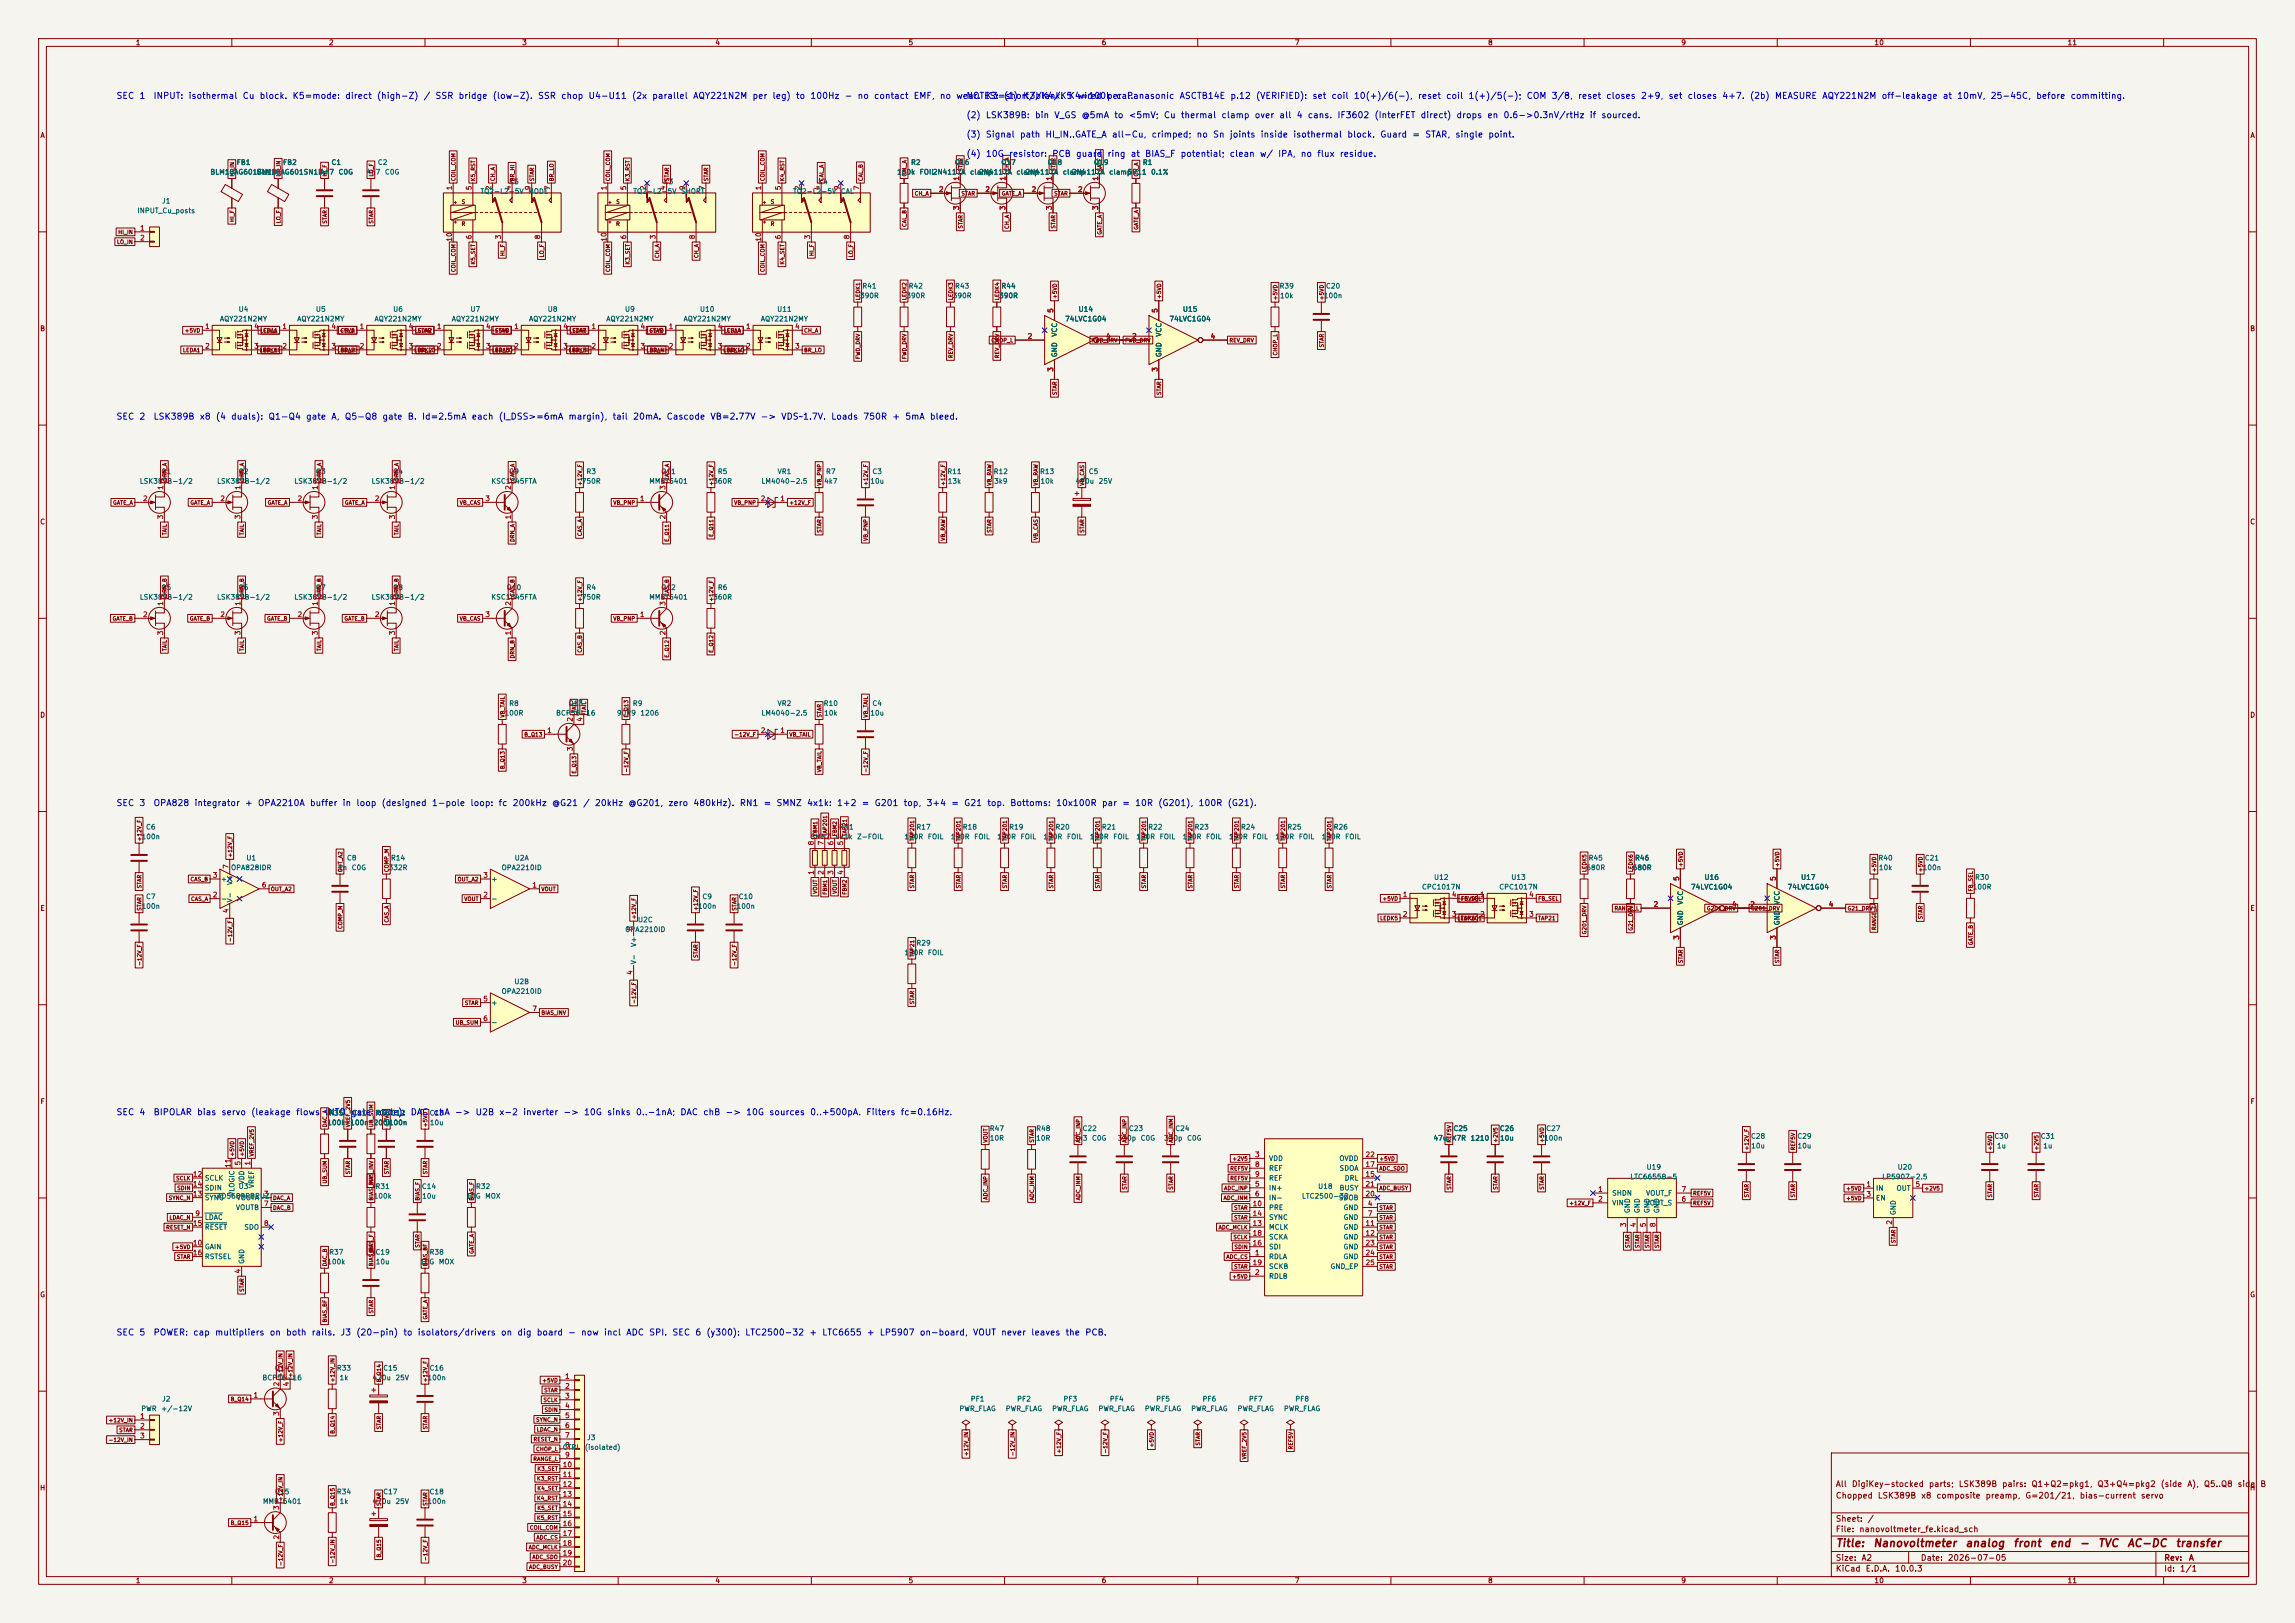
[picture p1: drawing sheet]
<svg xmlns="http://www.w3.org/2000/svg" width="594mm" height="420mm" viewBox="0 0 594 420" stroke-linecap="round" stroke-linejoin="round" font-family="sans-serif">
<defs><g id="words">
<g font-size="2" fill="#840000">
<text x="475" y="400.8">Title:</text>
<text x="484.7" y="400.8">Nanovoltmeter</text>
<text x="508.5" y="400.8">analog</text>
<text x="520.9" y="400.8">front</text>
<text x="530.4" y="400.8">end</text>
<text x="538.1" y="400.8">-</text>
<text x="542.9" y="400.8">TVC</text>
<text x="550.4" y="400.8">AC-DC</text>
<text x="562.9" y="400.8">transfer</text>
</g>
<g font-size="1.6" fill="#0000c2">
<text x="30" y="26">SEC 1</text>
<text x="39.6" y="26">INPUT: isothermal Cu block. K5=mode: direct (high-Z) / SSR bridge (low-Z). SSR chop U4-U11 (2x parallel AQY221N2M per leg) to 100Hz - no contact EMF, no wear. K3=short/blank. K4=100k cal.</text>
<text x="250" y="26">NOTES: (1) K3/K4/K5 wired per Panasonic ASCTB14E p.12 (VERIFIED): set coil 10(+)/6(-), reset coil 1(+)/5(-); COM 3/8, reset closes 2+9, set closes 4+7. (2b) MEASURE AQY221N2M off-leakage at 10mV, 25-45C, before committing.</text>
<text x="250" y="31">(2) LSK389B: bin V_GS @5mA to &lt;5mV; Cu thermal clamp over all 4 cans. IF3602 (InterFET direct) drops en 0.6-&gt;0.3nV/rtHz if sourced.</text>
<text x="250" y="36">(3) Signal path HI_IN..GATE_A all-Cu, crimped; no Sn joints inside isothermal block. Guard = STAR, single point.</text>
<text x="250" y="41">(4) 10G</text>
<text x="261" y="41">resistor:</text>
<text x="272.2" y="41">PCB guard</text>
<text x="286.5" y="41">ring at BIAS_F potential; clean w/ IPA, no flux residue.</text>
<text x="30" y="109">SEC 2</text>
<text x="39.6" y="109">LSK389B x8 (4 duals): Q1-Q4 gate A, Q5-Q8 gate B. Id=2.5mA each (I_DSS&gt;=6mA margin), tail 20mA. Cascode VB=2.77V -&gt; VDS~1.7V. Loads 750R + 5mA bleed.</text>
<text x="30" y="209">SEC 3</text>
<text x="39.6" y="209">OPA828 integrator + OPA2210A buffer in loop (designed 1-pole loop: fc 200kHz @G21 / 20kHz @G201, zero 480kHz). RN1 = SMNZ 4x1k: 1+2 = G201 top, 3+4 = G21 top. Bottoms: 10x100R par = 10R (G201), 100R (G21).</text>
<text x="30" y="289">SEC 4</text>
<text x="39.6" y="289">BIPOLAR bias servo (leakage flows</text>
<text x="84" y="289">INTO gate</text>
<text x="97.2" y="289">node): DAC</text>
<text x="112.1" y="289">chA -&gt; U2B x-2 inverter -&gt; 10G sinks 0..-1nA; DAC chB -&gt; 10G sources 0..+500pA. Filters fc=0.16Hz.</text>
<text x="30" y="346">SEC 5</text>
<text x="39.6" y="346">POWER: cap multipliers on both rails. J3 (20-pin) to isolators/drivers on dig board - now incl ADC SPI. SEC 6 (y300): LTC2500-32 + LTC6655 + LP5907 on-board, VOUT never leaves the PCB.</text>
</g>
<g font-size="1.5" fill="#840000">
<text x="475" y="388.1">Chopped</text>
<text x="475" y="385.1">All</text>
<text x="479.2" y="385.1">DigiKey-stocked</text>
<text x="485.9" y="388.1">LSK389B</text>
<text x="497.1" y="388.1">x8</text>
<text x="499.1" y="385.1">parts;</text>
<text x="501" y="388.1">composite</text>
<text x="506.8" y="385.1">LSK389B</text>
<text x="513.8" y="388.1">preamp,</text>
<text x="518.1" y="385.1">pairs:</text>
<text x="524.1" y="388.1">G=201/21,</text>
<text x="525.6" y="385.1">Q1+Q2=pkg1,</text>
<text x="538.2" y="388.1">bias-current</text>
<text x="542.7" y="385.1">Q3+Q4=pkg2</text>
<text x="554" y="388.1">servo</text>
<text x="559.1" y="385.1">(side</text>
<text x="566" y="385.1">A),</text>
<text x="570.3" y="385.1">Q5..Q8</text>
<text x="579" y="385.1">side</text>
<text x="584.9" y="385.1">B</text>
<text x="475" y="394.1">Sheet:</text>
<text x="483.2" y="394.1">/</text>
<text x="475" y="396.8">File:</text>
<text x="481.1" y="396.8">nanovoltmeter_fe.kicad_sch</text>
<text x="475" y="407">KiCad</text>
<text x="475" y="404.2">Size:</text>
<text x="481.7" y="404.2">A2</text>
<text x="482.7" y="407">E.D.A.</text>
<text x="490.3" y="407">10.0.3</text>
<text x="497" y="404.2">Date:</text>
<text x="504" y="404.2">2026-07-05</text>
<text x="560" y="404.2">Rev:</text>
<text x="560" y="407">Id:</text>
<text x="564.1" y="407">1/1</text>
<text x="566.4" y="404.2">A</text>
</g>
<g font-size="1.3" fill="#840000">
<text x="35" y="12">1</text>
<text x="85" y="12">2</text>
<text x="135" y="12">3</text>
<text x="185" y="12">4</text>
<text x="235" y="12">5</text>
<text x="285" y="12">6</text>
<text x="335" y="12">7</text>
<text x="385" y="12">8</text>
<text x="435" y="12">9</text>
<text x="485" y="12">10</text>
<text x="535" y="12">11</text>
<text x="10.3" y="36">A</text>
<text x="582.3" y="36">A</text>
<text x="10.3" y="86">B</text>
<text x="582.3" y="86">B</text>
<text x="10.3" y="136">C</text>
<text x="582.3" y="136">C</text>
<text x="10.3" y="186">D</text>
<text x="582.3" y="186">D</text>
<text x="10.3" y="236">E</text>
<text x="582.3" y="236">E</text>
<text x="10.3" y="286">F</text>
<text x="582.3" y="286">F</text>
<text x="10.3" y="336">G</text>
<text x="582.3" y="336">G</text>
<text x="10.2" y="386">H</text>
<text x="582.2" y="386">H</text>
<text x="35" y="410">1</text>
<text x="85" y="410">2</text>
<text x="135" y="410">3</text>
<text x="185" y="410">4</text>
<text x="235" y="410">5</text>
<text x="285" y="410">6</text>
<text x="335" y="410">7</text>
<text x="385" y="410">8</text>
<text x="435" y="410">9</text>
<text x="485" y="410">10</text>
<text x="535" y="410">11</text>
</g>
<g font-size="1.3" fill="#006464">
<text x="54.3" y="45.5">BLM18AG601SN1D</text>
<text x="61.1" y="43">FB1</text>
<text x="66.3" y="45.5">BLM18AG601SN1D</text>
<text x="73.1" y="43">FB2</text>
<text x="82.8" y="45.5">4n7</text>
<text x="85.7" y="43">C1</text>
<text x="87.5" y="45.5">C0G</text>
<text x="94.8" y="45.5">4n7</text>
<text x="97.7" y="43">C2</text>
<text x="99.5" y="45.5">C0G</text>
<text x="131.7" y="48">K5</text>
<text x="171.7" y="48">K3</text>
<text x="211.7" y="48">K4</text>
<text x="232.1" y="45.5">100k</text>
<text x="235.7" y="43">R2</text>
<text x="237.9" y="45.5">FOIL</text>
<text x="241.3" y="45.5">2N4117A</text>
<text x="247" y="43">Q16</text>
<text x="250.9" y="45.5">clamp</text>
<text x="253.3" y="45.5">2N4117A</text>
<text x="259" y="43">Q17</text>
<text x="262.9" y="45.5">clamp</text>
<text x="265.3" y="45.5">2N4117A</text>
<text x="271" y="43">Q18</text>
<text x="274.9" y="45.5">clamp</text>
<text x="277.3" y="45.5">2N4117A</text>
<text x="283" y="43">Q19</text>
<text x="286.9" y="45.5">clamp</text>
<text x="291.7" y="45.5">5R11</text>
<text x="295.7" y="43">R1</text>
<text x="297.8" y="45.5">0.1%</text>
<text x="41.8" y="53">J1</text>
<text x="124.2" y="50.5">TQ2-L2-5V</text>
<text x="136.6" y="50.5">MODE</text>
<text x="163.8" y="50.5">TQ2-L2-5V</text>
<text x="176.1" y="50.5">SHORT</text>
<text x="205.1" y="50.5">TQ2-L2-5V</text>
<text x="217.5" y="50.5">CAL</text>
<text x="35.4" y="55.5">INPUT_Cu_posts</text>
<text x="222.4" y="77.5">390R</text>
<text x="223.1" y="75">R41</text>
<text x="234.4" y="77.5">390R</text>
<text x="235.1" y="75">R42</text>
<text x="246.4" y="77.5">390R</text>
<text x="247.1" y="75">R43</text>
<text x="258.4" y="77.5">390R</text>
<text x="259.1" y="75">R44</text>
<text x="331.1" y="75">R39</text>
<text x="331.2" y="77.5">10k</text>
<text x="342.5" y="77.5">100n</text>
<text x="343.1" y="75">C20</text>
<text x="56.8" y="83.5">AQY221N2MY</text>
<text x="61.6" y="81">U4</text>
<text x="76.8" y="83.5">AQY221N2MY</text>
<text x="81.6" y="81">U5</text>
<text x="96.8" y="83.5">AQY221N2MY</text>
<text x="101.6" y="81">U6</text>
<text x="116.8" y="83.5">AQY221N2MY</text>
<text x="121.6" y="81">U7</text>
<text x="136.8" y="83.5">AQY221N2MY</text>
<text x="141.6" y="81">U8</text>
<text x="156.8" y="83.5">AQY221N2MY</text>
<text x="161.6" y="81">U9</text>
<text x="176.8" y="83.5">AQY221N2MY</text>
<text x="181" y="81">U10</text>
<text x="196.8" y="83.5">AQY221N2MY</text>
<text x="201" y="81">U11</text>
<text x="275.5" y="83.5">74LVC1G04</text>
<text x="279" y="81">U14</text>
<text x="302.5" y="83.5">74LVC1G04</text>
<text x="306" y="81">U15</text>
<text x="273.9" y="87.3" transform="rotate(-90 273.9 87.3)">VCC</text>
<text x="300.9" y="87.3" transform="rotate(-90 300.9 87.3)">VCC</text>
<text x="273.9" y="92.6" transform="rotate(-90 273.9 92.6)">GND</text>
<text x="300.9" y="92.6" transform="rotate(-90 300.9 92.6)">GND</text>
<text x="36" y="125.5">LSK389B-1/2</text>
<text x="41.6" y="123">Q1</text>
<text x="56" y="125.5">LSK389B-1/2</text>
<text x="61.6" y="123">Q2</text>
<text x="76" y="125.5">LSK389B-1/2</text>
<text x="81.6" y="123">Q3</text>
<text x="96" y="125.5">LSK389B-1/2</text>
<text x="101.6" y="123">Q4</text>
<text x="127" y="125.5">KSC1845FTA</text>
<text x="131.6" y="123">Q9</text>
<text x="150.4" y="125.5">750R</text>
<text x="151.7" y="123">R3</text>
<text x="167.9" y="125.5">MMBT5401</text>
<text x="171" y="123">Q11</text>
<text x="184.4" y="125.5">360R</text>
<text x="185.7" y="123">R5</text>
<text x="196.9" y="125.5">LM4040-2.5</text>
<text x="201.1" y="123">VR1</text>
<text x="213.2" y="125.5">4k7</text>
<text x="213.7" y="123">R7</text>
<text x="225.1" y="125.5">10u</text>
<text x="225.7" y="123">C3</text>
<text x="245.1" y="123">R11</text>
<text x="245.2" y="125.5">13k</text>
<text x="257.1" y="123">R12</text>
<text x="257.2" y="125.5">3k9</text>
<text x="269.1" y="123">R13</text>
<text x="269.2" y="125.5">10k</text>
<text x="278.3" y="125.5">470u</text>
<text x="281.7" y="123">C5</text>
<text x="284.2" y="125.5">25V</text>
<text x="36" y="155.5">LSK389B-1/2</text>
<text x="41.6" y="153">Q5</text>
<text x="56" y="155.5">LSK389B-1/2</text>
<text x="61.6" y="153">Q6</text>
<text x="76" y="155.5">LSK389B-1/2</text>
<text x="81.6" y="153">Q7</text>
<text x="96" y="155.5">LSK389B-1/2</text>
<text x="101.6" y="153">Q8</text>
<text x="127" y="155.5">KSC1845FTA</text>
<text x="131" y="153">Q10</text>
<text x="150.4" y="155.5">750R</text>
<text x="151.7" y="153">R4</text>
<text x="167.9" y="155.5">MMBT5401</text>
<text x="171" y="153">Q12</text>
<text x="184.4" y="155.5">360R</text>
<text x="185.7" y="153">R6</text>
<text x="130.4" y="185.5">100R</text>
<text x="131.7" y="183">R8</text>
<text x="143.8" y="185.5">BCP56-16</text>
<text x="147" y="183">Q13</text>
<text x="159.5" y="185.5">90R9</text>
<text x="163.7" y="183">R9</text>
<text x="165.6" y="185.5">1206</text>
<text x="196.9" y="185.5">LM4040-2.5</text>
<text x="201.1" y="183">VR2</text>
<text x="213.1" y="183">R10</text>
<text x="213.2" y="185.5">10k</text>
<text x="225.1" y="185.5">10u</text>
<text x="225.7" y="183">C4</text>
<text x="37.7" y="215">C6</text>
<text x="217" y="215">RN1</text>
<text x="237.1" y="215">R17</text>
<text x="249.1" y="215">R18</text>
<text x="261.1" y="215">R19</text>
<text x="273.1" y="215">R20</text>
<text x="285.1" y="215">R21</text>
<text x="297.1" y="215">R22</text>
<text x="309.1" y="215">R23</text>
<text x="321.1" y="215">R24</text>
<text x="333.1" y="215">R25</text>
<text x="345.1" y="215">R26</text>
<text x="36.5" y="217.5">100n</text>
<text x="209.7" y="217.5">SMNZ</text>
<text x="216" y="217.5">4x1k</text>
<text x="221.7" y="217.5">Z-FOIL</text>
<text x="233.9" y="217.5">100R</text>
<text x="240" y="217.5">FOIL</text>
<text x="245.9" y="217.5">100R</text>
<text x="252" y="217.5">FOIL</text>
<text x="257.9" y="217.5">100R</text>
<text x="264" y="217.5">FOIL</text>
<text x="269.9" y="217.5">100R</text>
<text x="276" y="217.5">FOIL</text>
<text x="281.9" y="217.5">100R</text>
<text x="288" y="217.5">FOIL</text>
<text x="293.9" y="217.5">100R</text>
<text x="300" y="217.5">FOIL</text>
<text x="305.9" y="217.5">100R</text>
<text x="312" y="217.5">FOIL</text>
<text x="317.9" y="217.5">100R</text>
<text x="324" y="217.5">FOIL</text>
<text x="329.9" y="217.5">100R</text>
<text x="336" y="217.5">FOIL</text>
<text x="341.9" y="217.5">100R</text>
<text x="348" y="217.5">FOIL</text>
<text x="59.7" y="225.5">OPA828IDR</text>
<text x="63.6" y="223">U1</text>
<text x="87.4" y="225.5">1n</text>
<text x="89.7" y="223">C8</text>
<text x="90.9" y="225.5">C0G</text>
<text x="100.4" y="225.5">332R</text>
<text x="101.1" y="223">R14</text>
<text x="129.7" y="225.5">OPA2210ID</text>
<text x="133.1" y="223">U2A</text>
<text x="371" y="228">U12</text>
<text x="391" y="228">U13</text>
<text x="410.4" y="225.5">680R</text>
<text x="411.1" y="223">R45</text>
<text x="422.4" y="225.5">680R</text>
<text x="423.1" y="223">R46</text>
<text x="441" y="228">U16</text>
<text x="466" y="228">U17</text>
<text x="486.1" y="223">R40</text>
<text x="486.2" y="225.5">10k</text>
<text x="497.5" y="225.5">100n</text>
<text x="498.1" y="223">C21</text>
<text x="511.1" y="228">R30</text>
<text x="37.7" y="233">C7</text>
<text x="57" y="233.5">-</text>
<text x="57" y="228.4">+</text>
<text x="60.4" y="233.7" transform="rotate(-90 60.4 233.7)">V-</text>
<text x="60.4" y="229.2" transform="rotate(-90 60.4 229.2)">V+</text>
<text x="127" y="233.5">-</text>
<text x="127" y="228.4">+</text>
<text x="181.7" y="233">C9</text>
<text x="191.1" y="233">C10</text>
<text x="367.9" y="230.5">CPC1017N</text>
<text x="387.9" y="230.5">CPC1017N</text>
<text x="437.5" y="230.5">74LVC1G04</text>
<text x="462.5" y="230.5">74LVC1G04</text>
<text x="510.4" y="230.5">100R</text>
<text x="36.5" y="235.5">100n</text>
<text x="165" y="239">U2C</text>
<text x="180.5" y="235.5">100n</text>
<text x="190.5" y="235.5">100n</text>
<text x="435.9" y="239.6" transform="rotate(-90 435.9 239.6)">GND</text>
<text x="435.9" y="234.3" transform="rotate(-90 435.9 234.3)">VCC</text>
<text x="460.9" y="239.6" transform="rotate(-90 460.9 239.6)">GND</text>
<text x="460.9" y="234.3" transform="rotate(-90 460.9 234.3)">VCC</text>
<text x="161.7" y="241.5">OPA2210ID</text>
<text x="165" y="245.2" transform="rotate(-90 165 245.2)">V+</text>
<text x="237.1" y="245">R29</text>
<text x="165" y="249.7" transform="rotate(-90 165 249.7)">V-</text>
<text x="233.9" y="247.5">100R</text>
<text x="240" y="247.5">FOIL</text>
<text x="129.7" y="257.5">OPA2210ID</text>
<text x="133" y="255">U2B</text>
<text x="127" y="260.4">+</text>
<text x="127" y="265.5">-</text>
<text x="84.6" y="291.5">100k</text>
<text x="85.1" y="289">R35</text>
<text x="90.5" y="291.5">100n</text>
<text x="91.1" y="289">C11</text>
<text x="96.6" y="291.5">200k</text>
<text x="97.1" y="289">R36</text>
<text x="100.5" y="291.5">100n</text>
<text x="101.1" y="289">C12</text>
<text x="111.1" y="289">C13</text>
<text x="111.1" y="291.5">10u</text>
<text x="256.1" y="293">R47</text>
<text x="268.1" y="293">R48</text>
<text x="280.1" y="293">C22</text>
<text x="292.1" y="293">C23</text>
<text x="304.1" y="293">C24</text>
<text x="376.1" y="293">C25</text>
<text x="388.1" y="293">C26</text>
<text x="400.1" y="293">C27</text>
<text x="256.1" y="295.5">10R</text>
<text x="268.1" y="295.5">10R</text>
<text x="277.8" y="295.5">3n3</text>
<text x="282.5" y="295.5">C0G</text>
<text x="289.2" y="295.5">330p</text>
<text x="295.1" y="295.5">C0G</text>
<text x="301.2" y="295.5">330p</text>
<text x="307.1" y="295.5">C0G</text>
<text x="370.9" y="295.5">47u</text>
<text x="375.6" y="295.5">X7R</text>
<text x="380.5" y="295.5">1210</text>
<text x="388.1" y="295.5">10u</text>
<text x="399.5" y="295.5">100n</text>
<text x="453.1" y="295">C28</text>
<text x="453.1" y="297.5">10u</text>
<text x="465.1" y="295">C29</text>
<text x="465.1" y="297.5">10u</text>
<text x="516.1" y="295">C30</text>
<text x="516.7" y="297.5">1u</text>
<text x="528.1" y="295">C31</text>
<text x="528.7" y="297.5">1u</text>
<text x="52.9" y="305.8">SCLK</text>
<text x="328.3" y="300.7">VDD</text>
<text x="328.3" y="303.3">REF</text>
<text x="328.3" y="305.8">REF</text>
<text x="346.5" y="300.7">OVDD</text>
<text x="346.6" y="303.3">SDOA</text>
<text x="347.9" y="305.8">DRL</text>
<text x="421.8" y="305.5">LTC6655B-5</text>
<text x="426" y="303">U19</text>
<text x="487" y="305.5">LP5907-2.5</text>
<text x="491" y="303">U20</text>
<text x="52.9" y="310.9">SYNC</text>
<text x="52.9" y="308.4">SDIN</text>
<text x="56.1" y="310.5">AD5689RBRUZ</text>
<text x="61" y="309.6" transform="rotate(-90 61 309.6)">VLOGIC</text>
<text x="61.1" y="310.9">VOUTA</text>
<text x="61.6" y="308">U3</text>
<text x="63.5" y="306.6" transform="rotate(-90 63.5 306.6)">VDD</text>
<text x="66.1" y="307.6" transform="rotate(-90 66.1 307.6)">VREF</text>
<text x="96.6" y="310.5">100k</text>
<text x="97.1" y="308">R31</text>
<text x="109.1" y="308">C14</text>
<text x="109.1" y="310.5">10u</text>
<text x="120.6" y="310.5">10G</text>
<text x="123.1" y="308">R32</text>
<text x="125.4" y="310.5">MOX</text>
<text x="328.3" y="308.4">IN+</text>
<text x="328.3" y="310.9">IN-</text>
<text x="336.9" y="310.5">LTC2500-32</text>
<text x="341" y="308">U18</text>
<text x="346.4" y="310.9">SDOB</text>
<text x="346.6" y="308.4">BUSY</text>
<text x="417.1" y="309.7">SHDN</text>
<text x="425.9" y="309.7">VOUT_F</text>
<text x="485.4" y="308.4">IN</text>
<text x="485.4" y="311">EN</text>
<text x="490.7" y="308.4">OUT</text>
<text x="52.9" y="316">LDAC</text>
<text x="60.9" y="313.4">VOUTB</text>
<text x="328.3" y="313.4">PRE</text>
<text x="328.3" y="316">SYNC</text>
<text x="347.6" y="313.4">GND</text>
<text x="347.6" y="316">GND</text>
<text x="417.1" y="312.2">VIN</text>
<text x="422.2" y="314.1" transform="rotate(-90 422.2 314.1)">GND</text>
<text x="424.7" y="314.1" transform="rotate(-90 424.7 314.1)">GND</text>
<text x="425.8" y="312.2">VOUT_S</text>
<text x="427.2" y="314.1" transform="rotate(-90 427.2 314.1)">GND</text>
<text x="429.8" y="314.1" transform="rotate(-90 429.8 314.1)">GND</text>
<text x="491" y="314.6" transform="rotate(-90 491 314.6)">GND</text>
<text x="52.9" y="323.6">GAIN</text>
<text x="52.9" y="318.5">RESET</text>
<text x="63.1" y="318.5">SDO</text>
<text x="328.3" y="318.5">MCLK</text>
<text x="328.3" y="323.6">SDI</text>
<text x="328.3" y="321.1">SCKA</text>
<text x="347.6" y="318.5">GND</text>
<text x="347.6" y="321.1">GND</text>
<text x="347.6" y="323.6">GND</text>
<text x="52.9" y="326.1">RSTSEL</text>
<text x="63.5" y="327.2" transform="rotate(-90 63.5 327.2)">GND</text>
<text x="84.6" y="327.5">100k</text>
<text x="85.1" y="325">R37</text>
<text x="97.1" y="325">C19</text>
<text x="97.1" y="327.5">10u</text>
<text x="108.6" y="327.5">10G</text>
<text x="111.1" y="325">R38</text>
<text x="113.4" y="327.5">MOX</text>
<text x="328.3" y="326.1">RDLA</text>
<text x="328.3" y="328.7">SCKB</text>
<text x="344.2" y="328.7">GND_EP</text>
<text x="347.6" y="326.1">GND</text>
<text x="328.3" y="331.2">RDLB</text>
<text x="67.8" y="357.5">BCP56-16</text>
<text x="71" y="355">Q14</text>
<text x="87.1" y="355">R33</text>
<text x="87.8" y="357.5">1k</text>
<text x="96.3" y="357.5">470u</text>
<text x="99.1" y="355">C15</text>
<text x="102.2" y="357.5">25V</text>
<text x="110.5" y="357.5">100n</text>
<text x="111.1" y="355">C16</text>
<text x="36.4" y="365.5">PWR</text>
<text x="41.6" y="365.5">+/-12V</text>
<text x="41.8" y="363">J2</text>
<text x="248.2" y="365.5">PWR_FLAG</text>
<text x="251.1" y="363">PF1</text>
<text x="260.2" y="365.5">PWR_FLAG</text>
<text x="263.1" y="363">PF2</text>
<text x="272.2" y="365.5">PWR_FLAG</text>
<text x="275.1" y="363">PF3</text>
<text x="284.2" y="365.5">PWR_FLAG</text>
<text x="287.1" y="363">PF4</text>
<text x="296.2" y="365.5">PWR_FLAG</text>
<text x="299.1" y="363">PF5</text>
<text x="308.2" y="365.5">PWR_FLAG</text>
<text x="311.1" y="363">PF6</text>
<text x="320.2" y="365.5">PWR_FLAG</text>
<text x="323.1" y="363">PF7</text>
<text x="332.2" y="365.5">PWR_FLAG</text>
<text x="335.1" y="363">PF8</text>
<text x="145.5" y="375.5">CTRL</text>
<text x="151.2" y="375.5">(isolated)</text>
<text x="151.8" y="373">J3</text>
<text x="67.9" y="389.5">MMBT5401</text>
<text x="71" y="387">Q15</text>
<text x="87.1" y="387">R34</text>
<text x="87.8" y="389.5">1k</text>
<text x="96.3" y="389.5">470u</text>
<text x="99.1" y="387">C17</text>
<text x="102.2" y="389.5">25V</text>
<text x="110.5" y="389.5">100n</text>
<text x="111.1" y="387">C18</text>
</g>
<g font-size="1.3" fill="#a90000">
<text x="248.5" y="46.9" transform="rotate(-90 248.5 46.9)">1</text>
<text x="260.5" y="46.9" transform="rotate(-90 260.5 46.9)">1</text>
<text x="272.5" y="46.9" transform="rotate(-90 272.5 46.9)">1</text>
<text x="284.5" y="46.9" transform="rotate(-90 284.5 46.9)">1</text>
<text x="117.3" y="49.4" transform="rotate(-90 117.3 49.4)">1</text>
<text x="122.4" y="49.4" transform="rotate(-90 122.4 49.4)">5</text>
<text x="127.4" y="49.4" transform="rotate(-90 127.4 49.4)">2</text>
<text x="132.5" y="49.4" transform="rotate(-90 132.5 49.4)">4</text>
<text x="137.6" y="49.4" transform="rotate(-90 137.6 49.4)">9</text>
<text x="142.7" y="49.4" transform="rotate(-90 142.7 49.4)">7</text>
<text x="157.3" y="49.4" transform="rotate(-90 157.3 49.4)">1</text>
<text x="162.4" y="49.4" transform="rotate(-90 162.4 49.4)">5</text>
<text x="167.4" y="49.4" transform="rotate(-90 167.4 49.4)">2</text>
<text x="172.5" y="49.4" transform="rotate(-90 172.5 49.4)">4</text>
<text x="177.6" y="49.4" transform="rotate(-90 177.6 49.4)">9</text>
<text x="182.7" y="49.4" transform="rotate(-90 182.7 49.4)">7</text>
<text x="197.3" y="49.4" transform="rotate(-90 197.3 49.4)">1</text>
<text x="202.4" y="49.4" transform="rotate(-90 202.4 49.4)">5</text>
<text x="207.4" y="49.4" transform="rotate(-90 207.4 49.4)">2</text>
<text x="212.5" y="49.4" transform="rotate(-90 212.5 49.4)">4</text>
<text x="217.6" y="49.4" transform="rotate(-90 217.6 49.4)">9</text>
<text x="222.7" y="49.4" transform="rotate(-90 222.7 49.4)">7</text>
<text x="242.9" y="50">2</text>
<text x="254.9" y="50">2</text>
<text x="266.9" y="50">2</text>
<text x="278.9" y="50">2</text>
<text x="36.1" y="60">1</text>
<text x="248.5" y="54.5" transform="rotate(-90 248.5 54.5)">3</text>
<text x="260.5" y="54.5" transform="rotate(-90 260.5 54.5)">3</text>
<text x="272.5" y="54.5" transform="rotate(-90 272.5 54.5)">3</text>
<text x="284.5" y="54.5" transform="rotate(-90 284.5 54.5)">3</text>
<text x="36.1" y="62.5">2</text>
<text x="117.3" y="62.7" transform="rotate(-90 117.3 62.7)">10</text>
<text x="122.4" y="62.1" transform="rotate(-90 122.4 62.1)">6</text>
<text x="130" y="62.1" transform="rotate(-90 130 62.1)">3</text>
<text x="140.1" y="62.1" transform="rotate(-90 140.1 62.1)">8</text>
<text x="157.3" y="62.7" transform="rotate(-90 157.3 62.7)">10</text>
<text x="162.4" y="62.1" transform="rotate(-90 162.4 62.1)">6</text>
<text x="170" y="62.1" transform="rotate(-90 170 62.1)">3</text>
<text x="180.1" y="62.1" transform="rotate(-90 180.1 62.1)">8</text>
<text x="197.3" y="62.7" transform="rotate(-90 197.3 62.7)">10</text>
<text x="202.4" y="62.1" transform="rotate(-90 202.4 62.1)">6</text>
<text x="210" y="62.1" transform="rotate(-90 210 62.1)">3</text>
<text x="220.1" y="62.1" transform="rotate(-90 220.1 62.1)">8</text>
<text x="272.9" y="81.1" transform="rotate(-90 272.9 81.1)">5</text>
<text x="299.9" y="81.1" transform="rotate(-90 299.9 81.1)">5</text>
<text x="52.9" y="85.4">1</text>
<text x="65.6" y="85.4">4</text>
<text x="72.9" y="85.4">1</text>
<text x="85.6" y="85.4">4</text>
<text x="92.9" y="85.4">1</text>
<text x="105.6" y="85.4">4</text>
<text x="112.9" y="85.4">1</text>
<text x="125.6" y="85.4">4</text>
<text x="132.9" y="85.4">1</text>
<text x="145.6" y="85.4">4</text>
<text x="152.9" y="85.4">1</text>
<text x="165.6" y="85.4">4</text>
<text x="172.9" y="85.4">1</text>
<text x="185.6" y="85.4">4</text>
<text x="192.9" y="85.4">1</text>
<text x="205.6" y="85.4">4</text>
<text x="265.9" y="88">2</text>
<text x="286.2" y="88">4</text>
<text x="292.9" y="88">2</text>
<text x="313.2" y="88">4</text>
<text x="52.9" y="90.5">2</text>
<text x="65.6" y="90.5">3</text>
<text x="72.9" y="90.5">2</text>
<text x="85.6" y="90.5">3</text>
<text x="92.9" y="90.5">2</text>
<text x="105.6" y="90.5">3</text>
<text x="112.9" y="90.5">2</text>
<text x="125.6" y="90.5">3</text>
<text x="132.9" y="90.5">2</text>
<text x="145.6" y="90.5">3</text>
<text x="152.9" y="90.5">2</text>
<text x="165.6" y="90.5">3</text>
<text x="172.9" y="90.5">2</text>
<text x="185.6" y="90.5">3</text>
<text x="192.9" y="90.5">2</text>
<text x="205.6" y="90.5">3</text>
<text x="272.9" y="96.3" transform="rotate(-90 272.9 96.3)">3</text>
<text x="299.9" y="96.3" transform="rotate(-90 299.9 96.3)">3</text>
<text x="36.9" y="130">2</text>
<text x="42.5" y="126.9" transform="rotate(-90 42.5 126.9)">1</text>
<text x="56.9" y="130">2</text>
<text x="62.5" y="126.9" transform="rotate(-90 62.5 126.9)">1</text>
<text x="76.9" y="130">2</text>
<text x="82.5" y="126.9" transform="rotate(-90 82.5 126.9)">1</text>
<text x="96.9" y="130">2</text>
<text x="102.5" y="126.9" transform="rotate(-90 102.5 126.9)">1</text>
<text x="125.5" y="130">3</text>
<text x="132.5" y="126.9" transform="rotate(-90 132.5 126.9)">2</text>
<text x="165.5" y="130">1</text>
<text x="172.5" y="126.9" transform="rotate(-90 172.5 126.9)">3</text>
<text x="196.8" y="130">2</text>
<text x="201.8" y="130">1</text>
<text x="42.5" y="134.5" transform="rotate(-90 42.5 134.5)">3</text>
<text x="62.5" y="134.5" transform="rotate(-90 62.5 134.5)">3</text>
<text x="82.5" y="134.5" transform="rotate(-90 82.5 134.5)">3</text>
<text x="102.5" y="134.5" transform="rotate(-90 102.5 134.5)">3</text>
<text x="132.5" y="134.5" transform="rotate(-90 132.5 134.5)">1</text>
<text x="172.5" y="134.5" transform="rotate(-90 172.5 134.5)">2</text>
<text x="36.9" y="160">2</text>
<text x="42.5" y="156.9" transform="rotate(-90 42.5 156.9)">1</text>
<text x="56.9" y="160">2</text>
<text x="62.5" y="156.9" transform="rotate(-90 62.5 156.9)">1</text>
<text x="76.9" y="160">2</text>
<text x="82.5" y="156.9" transform="rotate(-90 82.5 156.9)">1</text>
<text x="96.9" y="160">2</text>
<text x="102.5" y="156.9" transform="rotate(-90 102.5 156.9)">1</text>
<text x="125.5" y="160">3</text>
<text x="132.5" y="156.9" transform="rotate(-90 132.5 156.9)">2</text>
<text x="165.5" y="160">1</text>
<text x="172.5" y="156.9" transform="rotate(-90 172.5 156.9)">3</text>
<text x="42.5" y="164.5" transform="rotate(-90 42.5 164.5)">3</text>
<text x="62.5" y="164.5" transform="rotate(-90 62.5 164.5)">3</text>
<text x="82.5" y="164.5" transform="rotate(-90 82.5 164.5)">3</text>
<text x="102.5" y="164.5" transform="rotate(-90 102.5 164.5)">3</text>
<text x="132.5" y="164.5" transform="rotate(-90 132.5 164.5)">1</text>
<text x="172.5" y="164.5" transform="rotate(-90 172.5 164.5)">2</text>
<text x="141.5" y="190">1</text>
<text x="148.5" y="186.9" transform="rotate(-90 148.5 186.9)">2</text>
<text x="151.1" y="186.9" transform="rotate(-90 151.1 186.9)">4</text>
<text x="196.8" y="190">2</text>
<text x="201.8" y="190">1</text>
<text x="148.5" y="194.5" transform="rotate(-90 148.5 194.5)">3</text>
<text x="210.9" y="218.9" transform="rotate(-90 210.9 218.9)">8</text>
<text x="213.4" y="218.9" transform="rotate(-90 213.4 218.9)">7</text>
<text x="216" y="218.9" transform="rotate(-90 216 218.9)">6</text>
<text x="218.5" y="218.9" transform="rotate(-90 218.5 218.9)">5</text>
<text x="54.9" y="227.4">3</text>
<text x="59.4" y="225" transform="rotate(-90 59.4 225)">7</text>
<text x="124.9" y="227.4">3</text>
<text x="210.9" y="226.5" transform="rotate(-90 210.9 226.5)">1</text>
<text x="213.4" y="226.5" transform="rotate(-90 213.4 226.5)">2</text>
<text x="216" y="226.5" transform="rotate(-90 216 226.5)">3</text>
<text x="218.5" y="226.5" transform="rotate(-90 218.5 226.5)">4</text>
<text x="54.9" y="232.5">2</text>
<text x="67.6" y="230">6</text>
<text x="124.9" y="232.5">2</text>
<text x="137.6" y="230">1</text>
<text x="362.9" y="232.4">1</text>
<text x="375.6" y="232.4">4</text>
<text x="382.9" y="232.4">1</text>
<text x="395.6" y="232.4">4</text>
<text x="434.9" y="228.1" transform="rotate(-90 434.9 228.1)">5</text>
<text x="459.9" y="228.1" transform="rotate(-90 459.9 228.1)">5</text>
<text x="59.4" y="236.4" transform="rotate(-90 59.4 236.4)">4</text>
<text x="362.9" y="237.5">2</text>
<text x="375.6" y="237.5">3</text>
<text x="382.9" y="237.5">2</text>
<text x="395.6" y="237.5">3</text>
<text x="427.9" y="235">2</text>
<text x="448.2" y="235">4</text>
<text x="452.9" y="235">2</text>
<text x="473.2" y="235">4</text>
<text x="164" y="241" transform="rotate(-90 164 241)">8</text>
<text x="434.9" y="243.3" transform="rotate(-90 434.9 243.3)">3</text>
<text x="459.9" y="243.3" transform="rotate(-90 459.9 243.3)">3</text>
<text x="164" y="252.4" transform="rotate(-90 164 252.4)">4</text>
<text x="124.9" y="259.4">5</text>
<text x="137.6" y="262">7</text>
<text x="124.9" y="264.5">6</text>
<text x="324.7" y="299.7">3</text>
<text x="353.3" y="299.7">22</text>
<text x="49.8" y="304.8">12</text>
<text x="60" y="302.3" transform="rotate(-90 60 302.3)">11</text>
<text x="62.5" y="301.7" transform="rotate(-90 62.5 301.7)">5</text>
<text x="65.1" y="301.7" transform="rotate(-90 65.1 301.7)">1</text>
<text x="324.7" y="302.3">8</text>
<text x="324.7" y="304.8">9</text>
<text x="353.3" y="304.8">15</text>
<text x="353.3" y="302.3">17</text>
<text x="49.8" y="309.9">13</text>
<text x="49.8" y="307.4">14</text>
<text x="68.2" y="309.9">3</text>
<text x="324.7" y="307.4">5</text>
<text x="324.7" y="309.9">6</text>
<text x="353.3" y="309.9">20</text>
<text x="353.3" y="307.4">21</text>
<text x="413.5" y="308.7">1</text>
<text x="413.5" y="311.2">2</text>
<text x="435.1" y="311.2">6</text>
<text x="435.1" y="308.7">7</text>
<text x="482.9" y="307.4">1</text>
<text x="482.9" y="310">3</text>
<text x="495.6" y="307.4">5</text>
<text x="49.8" y="317.5">15</text>
<text x="50.4" y="315">9</text>
<text x="68.2" y="312.4">7</text>
<text x="68.2" y="317.5">8</text>
<text x="324.1" y="312.4">10</text>
<text x="324.1" y="317.5">13</text>
<text x="324.1" y="315">14</text>
<text x="353.3" y="317.5">11</text>
<text x="353.9" y="312.4">4</text>
<text x="353.9" y="315">7</text>
<text x="421.2" y="317.7" transform="rotate(-90 421.2 317.7)">3</text>
<text x="423.7" y="317.7" transform="rotate(-90 423.7 317.7)">4</text>
<text x="426.2" y="317.7" transform="rotate(-90 426.2 317.7)">5</text>
<text x="428.8" y="317.7" transform="rotate(-90 428.8 317.7)">8</text>
<text x="490" y="317.1" transform="rotate(-90 490 317.1)">2</text>
<text x="49.8" y="322.6">10</text>
<text x="324.1" y="322.6">16</text>
<text x="324.1" y="320.1">18</text>
<text x="353.3" y="320.1">12</text>
<text x="353.3" y="322.6">23</text>
<text x="49.8" y="325.1">16</text>
<text x="62.5" y="329.7" transform="rotate(-90 62.5 329.7)">4</text>
<text x="324.1" y="327.7">19</text>
<text x="324.7" y="325.1">1</text>
<text x="353.3" y="325.1">24</text>
<text x="353.3" y="327.7">25</text>
<text x="324.7" y="330.2">2</text>
<text x="72.5" y="358.9" transform="rotate(-90 72.5 358.9)">2</text>
<text x="75.1" y="358.9" transform="rotate(-90 75.1 358.9)">4</text>
<text x="146.1" y="357.1">1</text>
<text x="146.1" y="359.7">2</text>
<text x="65.5" y="362">1</text>
<text x="146.1" y="362.2">3</text>
<text x="146.1" y="364.7">4</text>
<text x="36.1" y="367.4">1</text>
<text x="36.1" y="370">2</text>
<text x="72.5" y="366.5" transform="rotate(-90 72.5 366.5)">3</text>
<text x="146.1" y="367.3">5</text>
<text x="146.1" y="369.8">6</text>
<text x="36.1" y="372.5">3</text>
<text x="146.1" y="372.4">7</text>
<text x="146.1" y="374.9">8</text>
<text x="146.1" y="377.4">9</text>
<text x="145.5" y="380">10</text>
<text x="145.5" y="382.5">11</text>
<text x="145.5" y="385.1">12</text>
<text x="145.5" y="387.6">13</text>
<text x="65.5" y="394">1</text>
<text x="72.5" y="390.9" transform="rotate(-90 72.5 390.9)">3</text>
<text x="145.5" y="390.1">14</text>
<text x="145.5" y="392.7">15</text>
<text x="145.5" y="395.2">16</text>
<text x="72.5" y="398.5" transform="rotate(-90 72.5 398.5)">2</text>
<text x="145.5" y="397.8">17</text>
<text x="145.5" y="400.3">18</text>
<text x="145.5" y="402.8">19</text>
<text x="145.5" y="405.4">20</text>
</g>
<g font-size="1" fill="#840000">
<text x="60.8" y="45.8" transform="rotate(-90 60.8 45.8)">HI_IN</text>
<text x="72.8" y="45.8" transform="rotate(-90 72.8 45.8)">LO_IN</text>
<text x="84.8" y="45.8" transform="rotate(-90 84.8 45.8)">HI_F</text>
<text x="96.8" y="45.8" transform="rotate(-90 96.8 45.8)">LO_F</text>
<text x="118.1" y="47" transform="rotate(-90 118.1 47)">COIL_COM</text>
<text x="123.2" y="47" transform="rotate(-90 123.2 47)">K5_RST</text>
<text x="128.3" y="47" transform="rotate(-90 128.3 47)">CH_A</text>
<text x="133.4" y="47" transform="rotate(-90 133.4 47)">BR_HI</text>
<text x="138.5" y="47" transform="rotate(-90 138.5 47)">STAR</text>
<text x="143.5" y="47" transform="rotate(-90 143.5 47)">BR_LO</text>
<text x="158.1" y="47" transform="rotate(-90 158.1 47)">COIL_COM</text>
<text x="163.2" y="47" transform="rotate(-90 163.2 47)">K3_RST</text>
<text x="173.4" y="47" transform="rotate(-90 173.4 47)">STAR</text>
<text x="183.5" y="47" transform="rotate(-90 183.5 47)">STAR</text>
<text x="198.1" y="47" transform="rotate(-90 198.1 47)">COIL_COM</text>
<text x="203.2" y="47" transform="rotate(-90 203.2 47)">K4_RST</text>
<text x="213.4" y="47" transform="rotate(-90 213.4 47)">CAL_A</text>
<text x="223.5" y="47" transform="rotate(-90 223.5 47)">CAL_B</text>
<text x="234.8" y="45.8" transform="rotate(-90 234.8 45.8)">CAL_A</text>
<text x="249.4" y="44.5" transform="rotate(-90 249.4 44.5)">STAR</text>
<text x="261.4" y="44.5" transform="rotate(-90 261.4 44.5)">CH_A</text>
<text x="273.4" y="44.5" transform="rotate(-90 273.4 44.5)">STAR</text>
<text x="285.4" y="44.5" transform="rotate(-90 285.4 44.5)">GATE_A</text>
<text x="294.8" y="45.8" transform="rotate(-90 294.8 45.8)">CH_A</text>
<text x="119.4" y="53">S</text>
<text x="159.4" y="53">S</text>
<text x="199.4" y="53">S</text>
<text x="236.6" y="50.8">CH_A</text>
<text x="248.7" y="50.8">STAR</text>
<text x="259.1" y="50.8">GATE_A</text>
<text x="272.7" y="50.8">STAR</text>
<text x="60.8" y="57.6" transform="rotate(-90 60.8 57.6)">HI_F</text>
<text x="72.8" y="57.9" transform="rotate(-90 72.8 57.9)">LO_F</text>
<text x="84.8" y="58" transform="rotate(-90 84.8 58)">STAR</text>
<text x="96.8" y="58" transform="rotate(-90 96.8 58)">STAR</text>
<text x="119.3" y="58.7">R</text>
<text x="159.3" y="58.7">R</text>
<text x="199.3" y="58.7">R</text>
<text x="234.8" y="58.9" transform="rotate(-90 234.8 58.9)">CAL_B</text>
<text x="249.4" y="59.3" transform="rotate(-90 249.4 59.3)">STAR</text>
<text x="261.4" y="59.4" transform="rotate(-90 261.4 59.4)">CH_A</text>
<text x="273.4" y="59.3" transform="rotate(-90 273.4 59.3)">STAR</text>
<text x="294.8" y="59.6" transform="rotate(-90 294.8 59.6)">GATE_A</text>
<text x="30.1" y="63.4">LO_IN</text>
<text x="30.5" y="60.8">HI_IN</text>
<text x="285.4" y="60.9" transform="rotate(-90 285.4 60.9)">GATE_A</text>
<text x="118.1" y="70.5" transform="rotate(-90 118.1 70.5)">COIL_COM</text>
<text x="123.2" y="68.6" transform="rotate(-90 123.2 68.6)">K5_SET</text>
<text x="130.8" y="66.4" transform="rotate(-90 130.8 66.4)">HI_F</text>
<text x="141" y="66.7" transform="rotate(-90 141 66.7)">LO_F</text>
<text x="158.1" y="70.5" transform="rotate(-90 158.1 70.5)">COIL_COM</text>
<text x="163.2" y="68.6" transform="rotate(-90 163.2 68.6)">K3_SET</text>
<text x="170.8" y="66.9" transform="rotate(-90 170.8 66.9)">CH_A</text>
<text x="181" y="66.9" transform="rotate(-90 181 66.9)">CH_A</text>
<text x="198.1" y="70.5" transform="rotate(-90 198.1 70.5)">COIL_COM</text>
<text x="203.2" y="68.6" transform="rotate(-90 203.2 68.6)">K4_SET</text>
<text x="210.8" y="66.4" transform="rotate(-90 210.8 66.4)">HI_F</text>
<text x="221" y="66.7" transform="rotate(-90 221 66.7)">LO_F</text>
<text x="222.8" y="77.8" transform="rotate(-90 222.8 77.8)">LEDK1</text>
<text x="234.8" y="77.8" transform="rotate(-90 234.8 77.8)">LEDK2</text>
<text x="246.8" y="77.8" transform="rotate(-90 246.8 77.8)">LEDK3</text>
<text x="258.8" y="77.8" transform="rotate(-90 258.8 77.8)">LEDK4</text>
<text x="273.8" y="77.5" transform="rotate(-90 273.8 77.5)">+5VD</text>
<text x="300.8" y="77.5" transform="rotate(-90 300.8 77.5)">+5VD</text>
<text x="330.8" y="77.8" transform="rotate(-90 330.8 77.8)">+5VD</text>
<text x="342.8" y="77.8" transform="rotate(-90 342.8 77.8)">+5VD</text>
<text x="47.7" y="86.3">+5VD</text>
<text x="67.2" y="86.3">LEDA1</text>
<text x="68" y="86.3">CH_A</text>
<text x="87.7" y="86.3">+5VD</text>
<text x="88" y="86.3">CH_A</text>
<text x="107.2" y="86.3">LEDA2</text>
<text x="108" y="86.3">STAR</text>
<text x="127.7" y="86.3">+5VD</text>
<text x="128" y="86.3">STAR</text>
<text x="147.2" y="86.3">LEDA3</text>
<text x="148" y="86.3">STAR</text>
<text x="167.7" y="86.3">+5VD</text>
<text x="168" y="86.3">STAR</text>
<text x="187.2" y="86.3">LEDA4</text>
<text x="188" y="86.3">CH_A</text>
<text x="208" y="86.3">CH_A</text>
<text x="256.5" y="88.8">CHOP_L</text>
<text x="282.5" y="88.8">FWD_DRV</text>
<text x="291.1" y="88.8">FWD_DRV</text>
<text x="318.1" y="88.8">REV_DRV</text>
<text x="47.2" y="91.4">LEDA1</text>
<text x="67.1" y="91.4">LEDK1</text>
<text x="68" y="91.4">BR_HI</text>
<text x="87.2" y="91.4">LEDA2</text>
<text x="88" y="91.4">BR_HI</text>
<text x="107.1" y="91.4">LEDK2</text>
<text x="108" y="91.4">BR_LO</text>
<text x="127.2" y="91.4">LEDA3</text>
<text x="128" y="91.4">BR_LO</text>
<text x="147.1" y="91.4">LEDK3</text>
<text x="148" y="91.4">BR_HI</text>
<text x="167.2" y="91.4">LEDA4</text>
<text x="168" y="91.4">BR_HI</text>
<text x="187.1" y="91.4">LEDK4</text>
<text x="188" y="91.4">BR_LO</text>
<text x="208" y="91.4">BR_LO</text>
<text x="222.8" y="93.1" transform="rotate(-90 222.8 93.1)">FWD_DRV</text>
<text x="234.8" y="93.1" transform="rotate(-90 234.8 93.1)">FWD_DRV</text>
<text x="246.8" y="92.8" transform="rotate(-90 246.8 92.8)">REV_DRV</text>
<text x="258.8" y="92.8" transform="rotate(-90 258.8 92.8)">REV_DRV</text>
<text x="330.8" y="92.1" transform="rotate(-90 330.8 92.1)">CHOP_L</text>
<text x="342.8" y="90" transform="rotate(-90 342.8 90)">STAR</text>
<text x="273.8" y="102.4" transform="rotate(-90 273.8 102.4)">STAR</text>
<text x="300.8" y="102.4" transform="rotate(-90 300.8 102.4)">STAR</text>
<text x="43.4" y="124.5" transform="rotate(-90 43.4 124.5)">DRN_A</text>
<text x="63.4" y="124.5" transform="rotate(-90 63.4 124.5)">DRN_A</text>
<text x="83.4" y="124.5" transform="rotate(-90 83.4 124.5)">DRN_A</text>
<text x="103.4" y="124.5" transform="rotate(-90 103.4 124.5)">DRN_A</text>
<text x="133.4" y="124.5" transform="rotate(-90 133.4 124.5)">CAS_A</text>
<text x="150.8" y="125.8" transform="rotate(-90 150.8 125.8)">+12V_F</text>
<text x="173.4" y="124.5" transform="rotate(-90 173.4 124.5)">CAS_A</text>
<text x="184.8" y="125.8" transform="rotate(-90 184.8 125.8)">+12V_F</text>
<text x="212.8" y="125.8" transform="rotate(-90 212.8 125.8)">VB_PNP</text>
<text x="224.8" y="125.8" transform="rotate(-90 224.8 125.8)">+12V_F</text>
<text x="244.8" y="125.8" transform="rotate(-90 244.8 125.8)">+12V_F</text>
<text x="256.8" y="125.8" transform="rotate(-90 256.8 125.8)">VB_RAW</text>
<text x="268.8" y="125.8" transform="rotate(-90 268.8 125.8)">VB_RAW</text>
<text x="280.8" y="125.8" transform="rotate(-90 280.8 125.8)">VB_CAS</text>
<text x="29.1" y="130.8">GATE_A</text>
<text x="49.1" y="130.8">GATE_A</text>
<text x="69.1" y="130.8">GATE_A</text>
<text x="89.1" y="130.8">GATE_A</text>
<text x="118.9" y="130.8">VB_CAS</text>
<text x="158.6" y="130.8">VB_PNP</text>
<text x="189.9" y="130.8">VB_PNP</text>
<text x="204.2" y="130.8">+12V_F</text>
<text x="43.4" y="138.6" transform="rotate(-90 43.4 138.6)">TAIL</text>
<text x="63.4" y="138.6" transform="rotate(-90 63.4 138.6)">TAIL</text>
<text x="83.4" y="138.6" transform="rotate(-90 83.4 138.6)">TAIL</text>
<text x="103.4" y="138.6" transform="rotate(-90 103.4 138.6)">TAIL</text>
<text x="133.4" y="140.4" transform="rotate(-90 133.4 140.4)">DRN_A</text>
<text x="150.8" y="138.9" transform="rotate(-90 150.8 138.9)">CAS_A</text>
<text x="173.4" y="140.3" transform="rotate(-90 173.4 140.3)">E_Q11</text>
<text x="184.8" y="139.1" transform="rotate(-90 184.8 139.1)">E_Q11</text>
<text x="212.8" y="138" transform="rotate(-90 212.8 138)">STAR</text>
<text x="224.8" y="140.1" transform="rotate(-90 224.8 140.1)">VB_PNP</text>
<text x="244.8" y="140.1" transform="rotate(-90 244.8 140.1)">VB_RAW</text>
<text x="256.8" y="138" transform="rotate(-90 256.8 138)">STAR</text>
<text x="268.8" y="139.9" transform="rotate(-90 268.8 139.9)">VB_CAS</text>
<text x="280.8" y="138" transform="rotate(-90 280.8 138)">STAR</text>
<text x="43.4" y="154.5" transform="rotate(-90 43.4 154.5)">DRN_B</text>
<text x="63.4" y="154.5" transform="rotate(-90 63.4 154.5)">DRN_B</text>
<text x="83.4" y="154.5" transform="rotate(-90 83.4 154.5)">DRN_B</text>
<text x="103.4" y="154.5" transform="rotate(-90 103.4 154.5)">DRN_B</text>
<text x="133.4" y="154.5" transform="rotate(-90 133.4 154.5)">CAS_B</text>
<text x="150.8" y="155.8" transform="rotate(-90 150.8 155.8)">+12V_F</text>
<text x="173.4" y="154.5" transform="rotate(-90 173.4 154.5)">CAS_B</text>
<text x="184.8" y="155.8" transform="rotate(-90 184.8 155.8)">+12V_F</text>
<text x="29" y="160.8">GATE_B</text>
<text x="49" y="160.8">GATE_B</text>
<text x="69" y="160.8">GATE_B</text>
<text x="89" y="160.8">GATE_B</text>
<text x="118.9" y="160.8">VB_CAS</text>
<text x="158.6" y="160.8">VB_PNP</text>
<text x="43.4" y="168.6" transform="rotate(-90 43.4 168.6)">TAIL</text>
<text x="63.4" y="168.6" transform="rotate(-90 63.4 168.6)">TAIL</text>
<text x="83.4" y="168.6" transform="rotate(-90 83.4 168.6)">TAIL</text>
<text x="103.4" y="168.6" transform="rotate(-90 103.4 168.6)">TAIL</text>
<text x="133.4" y="170.5" transform="rotate(-90 133.4 170.5)">DRN_B</text>
<text x="150.8" y="169" transform="rotate(-90 150.8 169)">CAS_B</text>
<text x="173.4" y="170.3" transform="rotate(-90 173.4 170.3)">E_Q12</text>
<text x="184.8" y="169.1" transform="rotate(-90 184.8 169.1)">E_Q12</text>
<text x="130.8" y="185.8" transform="rotate(-90 130.8 185.8)">VB_TAIL</text>
<text x="149.4" y="184.5" transform="rotate(-90 149.4 184.5)">TAIL</text>
<text x="151.9" y="184.5" transform="rotate(-90 151.9 184.5)">TAIL</text>
<text x="162.8" y="185.8" transform="rotate(-90 162.8 185.8)">E_Q13</text>
<text x="212.8" y="185.8" transform="rotate(-90 212.8 185.8)">STAR</text>
<text x="224.8" y="185.8" transform="rotate(-90 224.8 185.8)">VB_TAIL</text>
<text x="135.6" y="190.8">B_Q13</text>
<text x="189.9" y="190.8">-12V_F</text>
<text x="204.2" y="190.8">VB_TAIL</text>
<text x="130.8" y="199.2" transform="rotate(-90 130.8 199.2)">B_Q13</text>
<text x="149.4" y="200.3" transform="rotate(-90 149.4 200.3)">E_Q13</text>
<text x="162.8" y="200.1" transform="rotate(-90 162.8 200.1)">-12V_F</text>
<text x="212.8" y="200" transform="rotate(-90 212.8 200)">VB_TAIL</text>
<text x="224.8" y="200.1" transform="rotate(-90 224.8 200.1)">-12V_F</text>
<text x="36.8" y="217.8" transform="rotate(-90 36.8 217.8)">+12V_F</text>
<text x="211.8" y="216.5" transform="rotate(-90 211.8 216.5)">FBM1</text>
<text x="214.3" y="216.5" transform="rotate(-90 214.3 216.5)">TAP201</text>
<text x="216.8" y="216.5" transform="rotate(-90 216.8 216.5)">FBM2</text>
<text x="219.4" y="216.5" transform="rotate(-90 219.4 216.5)">TAP21</text>
<text x="236.8" y="217.8" transform="rotate(-90 236.8 217.8)">TAP201</text>
<text x="248.8" y="217.8" transform="rotate(-90 248.8 217.8)">TAP201</text>
<text x="260.8" y="217.8" transform="rotate(-90 260.8 217.8)">TAP201</text>
<text x="272.8" y="217.8" transform="rotate(-90 272.8 217.8)">TAP201</text>
<text x="284.8" y="217.8" transform="rotate(-90 284.8 217.8)">TAP201</text>
<text x="296.8" y="217.8" transform="rotate(-90 296.8 217.8)">TAP201</text>
<text x="308.8" y="217.8" transform="rotate(-90 308.8 217.8)">TAP201</text>
<text x="320.8" y="217.8" transform="rotate(-90 320.8 217.8)">TAP201</text>
<text x="332.8" y="217.8" transform="rotate(-90 332.8 217.8)">TAP201</text>
<text x="344.8" y="217.8" transform="rotate(-90 344.8 217.8)">TAP201</text>
<text x="60.3" y="222" transform="rotate(-90 60.3 222)">+12V_F</text>
<text x="88.8" y="225.8" transform="rotate(-90 88.8 225.8)">OUT_A2</text>
<text x="100.8" y="225.8" transform="rotate(-90 100.8 225.8)">COMP_M</text>
<text x="410.8" y="225.8" transform="rotate(-90 410.8 225.8)">LEDK5</text>
<text x="422.8" y="225.8" transform="rotate(-90 422.8 225.8)">LEDK6</text>
<text x="435.8" y="224.5" transform="rotate(-90 435.8 224.5)">+5VD</text>
<text x="460.8" y="224.5" transform="rotate(-90 460.8 224.5)">+5VD</text>
<text x="485.8" y="225.8" transform="rotate(-90 485.8 225.8)">+5VD</text>
<text x="497.8" y="225.8" transform="rotate(-90 497.8 225.8)">+5VD</text>
<text x="36.8" y="230" transform="rotate(-90 36.8 230)">STAR</text>
<text x="49.2" y="228.3">CAS_B</text>
<text x="49.3" y="233.4">CAS_A</text>
<text x="70" y="230.8">OUT_A2</text>
<text x="118.3" y="228.3">OUT_A2</text>
<text x="120" y="233.4">VOUT</text>
<text x="140" y="230.8">VOUT</text>
<text x="211.8" y="231.4" transform="rotate(-90 211.8 231.4)">VOUT</text>
<text x="214.3" y="231.7" transform="rotate(-90 214.3 231.7)">FBM1</text>
<text x="216.8" y="231.4" transform="rotate(-90 216.8 231.4)">VOUT</text>
<text x="219.4" y="231.7" transform="rotate(-90 219.4 231.7)">FBM2</text>
<text x="236.8" y="230" transform="rotate(-90 236.8 230)">STAR</text>
<text x="248.8" y="230" transform="rotate(-90 248.8 230)">STAR</text>
<text x="260.8" y="230" transform="rotate(-90 260.8 230)">STAR</text>
<text x="272.8" y="230" transform="rotate(-90 272.8 230)">STAR</text>
<text x="284.8" y="230" transform="rotate(-90 284.8 230)">STAR</text>
<text x="296.8" y="230" transform="rotate(-90 296.8 230)">STAR</text>
<text x="308.8" y="230" transform="rotate(-90 308.8 230)">STAR</text>
<text x="320.8" y="230" transform="rotate(-90 320.8 230)">STAR</text>
<text x="332.8" y="230" transform="rotate(-90 332.8 230)">STAR</text>
<text x="344.8" y="230" transform="rotate(-90 344.8 230)">STAR</text>
<text x="357.7" y="233.3">+5VD</text>
<text x="377.7" y="233.3">+5VD</text>
<text x="378" y="233.3">FB_SEL</text>
<text x="398" y="233.3">FB_SEL</text>
<text x="510.8" y="230.8" transform="rotate(-90 510.8 230.8)">FB_SEL</text>
<text x="36.8" y="235.8" transform="rotate(-90 36.8 235.8)">STAR</text>
<text x="100.8" y="238.9" transform="rotate(-90 100.8 238.9)">CAS_A</text>
<text x="164.8" y="238" transform="rotate(-90 164.8 238)">+12V_F</text>
<text x="180.8" y="235.8" transform="rotate(-90 180.8 235.8)">+12V_F</text>
<text x="190.8" y="235.8" transform="rotate(-90 190.8 235.8)">STAR</text>
<text x="357.1" y="238.4">LEDK5</text>
<text x="377.1" y="238.4">LEDK6</text>
<text x="378" y="238.4">TAP201</text>
<text x="398" y="238.4">TAP21</text>
<text x="417.7" y="235.8">RANGE_L</text>
<text x="441.7" y="235.8">G201_DRV</text>
<text x="453.1" y="235.8">G201_DRV</text>
<text x="478.1" y="235.8">G21_DRV</text>
<text x="497.8" y="238" transform="rotate(-90 497.8 238)">STAR</text>
<text x="60.3" y="243.9" transform="rotate(-90 60.3 243.9)">-12V_F</text>
<text x="88.8" y="240.5" transform="rotate(-90 88.8 240.5)">COMP_M</text>
<text x="410.8" y="241.9" transform="rotate(-90 410.8 241.9)">G201_DRV</text>
<text x="422.8" y="241" transform="rotate(-90 422.8 241)">G21_DRV</text>
<text x="485.8" y="240.8" transform="rotate(-90 485.8 240.8)">RANGE_L</text>
<text x="510.8" y="244.7" transform="rotate(-90 510.8 244.7)">GATE_B</text>
<text x="36.8" y="250.1" transform="rotate(-90 36.8 250.1)">-12V_F</text>
<text x="180.8" y="248" transform="rotate(-90 180.8 248)">STAR</text>
<text x="190.8" y="250.1" transform="rotate(-90 190.8 250.1)">-12V_F</text>
<text x="236.8" y="247.8" transform="rotate(-90 236.8 247.8)">TAP21</text>
<text x="435.8" y="249.4" transform="rotate(-90 435.8 249.4)">STAR</text>
<text x="460.8" y="249.4" transform="rotate(-90 460.8 249.4)">STAR</text>
<text x="120.2" y="260.3">STAR</text>
<text x="140" y="262.8">BIAS_INV</text>
<text x="164.8" y="259.9" transform="rotate(-90 164.8 259.9)">-12V_F</text>
<text x="236.8" y="260" transform="rotate(-90 236.8 260)">STAR</text>
<text x="117.8" y="265.4">UB_SUM</text>
<text x="84.8" y="291.8" transform="rotate(-90 84.8 291.8)">DAC_A</text>
<text x="90.8" y="291.8" transform="rotate(-90 90.8 291.8)">VREF_2V5</text>
<text x="96.8" y="291.8" transform="rotate(-90 96.8 291.8)">UB_SUM</text>
<text x="100.8" y="291.8" transform="rotate(-90 100.8 291.8)">+5VD</text>
<text x="110.8" y="291.8" transform="rotate(-90 110.8 291.8)">+5VD</text>
<text x="60.8" y="299.4" transform="rotate(-90 60.8 299.4)">+5VD</text>
<text x="63.4" y="299.4" transform="rotate(-90 63.4 299.4)">+5VD</text>
<text x="65.9" y="299.4" transform="rotate(-90 65.9 299.4)">VREF_2V5</text>
<text x="255.8" y="295.8" transform="rotate(-90 255.8 295.8)">VOUT</text>
<text x="267.8" y="295.8" transform="rotate(-90 267.8 295.8)">STAR</text>
<text x="279.8" y="295.8" transform="rotate(-90 279.8 295.8)">ADC_INP</text>
<text x="291.8" y="295.8" transform="rotate(-90 291.8 295.8)">ADC_INP</text>
<text x="303.8" y="295.8" transform="rotate(-90 303.8 295.8)">ADC_INM</text>
<text x="375.8" y="295.8" transform="rotate(-90 375.8 295.8)">REF5V</text>
<text x="387.8" y="295.8" transform="rotate(-90 387.8 295.8)">+2V5</text>
<text x="399.8" y="295.8" transform="rotate(-90 399.8 295.8)">+5VD</text>
<text x="452.8" y="297.8" transform="rotate(-90 452.8 297.8)">+12V_F</text>
<text x="464.8" y="297.8" transform="rotate(-90 464.8 297.8)">REF5V</text>
<text x="515.8" y="297.8" transform="rotate(-90 515.8 297.8)">+5VD</text>
<text x="527.8" y="297.8" transform="rotate(-90 527.8 297.8)">+2V5</text>
<text x="45.4" y="305.7">SCLK</text>
<text x="90.8" y="304" transform="rotate(-90 90.8 304)">STAR</text>
<text x="100.8" y="304" transform="rotate(-90 100.8 304)">STAR</text>
<text x="110.8" y="304" transform="rotate(-90 110.8 304)">STAR</text>
<text x="318.3" y="303.1">REF5V</text>
<text x="318.3" y="305.7">REF5V</text>
<text x="318.9" y="300.6">+2V5</text>
<text x="356.9" y="300.6">+5VD</text>
<text x="356.9" y="303.1">ADC_SDO</text>
<text x="43.5" y="310.8">SYNC_N</text>
<text x="45.7" y="308.2">SDIN</text>
<text x="70.5" y="310.8">DAC_A</text>
<text x="84.8" y="306.4" transform="rotate(-90 84.8 306.4)">UB_SUM</text>
<text x="96.8" y="306.9" transform="rotate(-90 96.8 306.9)">BIAS_INV</text>
<text x="108.8" y="310.8" transform="rotate(-90 108.8 310.8)">BIAS_F</text>
<text x="122.8" y="310.8" transform="rotate(-90 122.8 310.8)">BIAS_F</text>
<text x="255.8" y="310.6" transform="rotate(-90 255.8 310.6)">ADC_INP</text>
<text x="267.8" y="310.7" transform="rotate(-90 267.8 310.7)">ADC_INM</text>
<text x="279.8" y="310.7" transform="rotate(-90 279.8 310.7)">ADC_INM</text>
<text x="291.8" y="308" transform="rotate(-90 291.8 308)">STAR</text>
<text x="303.8" y="308" transform="rotate(-90 303.8 308)">STAR</text>
<text x="316.6" y="310.8">ADC_INM</text>
<text x="316.7" y="308.2">ADC_INP</text>
<text x="356.9" y="308.2">ADC_BUSY</text>
<text x="375.8" y="308" transform="rotate(-90 375.8 308)">STAR</text>
<text x="387.8" y="308" transform="rotate(-90 387.8 308)">STAR</text>
<text x="399.8" y="308" transform="rotate(-90 399.8 308)">STAR</text>
<text x="438.1" y="309.6">REF5V</text>
<text x="452.8" y="310" transform="rotate(-90 452.8 310)">STAR</text>
<text x="464.8" y="310" transform="rotate(-90 464.8 310)">STAR</text>
<text x="477.7" y="310.8">+5VD</text>
<text x="477.7" y="308.3">+5VD</text>
<text x="498" y="308.3">+2V5</text>
<text x="515.8" y="310" transform="rotate(-90 515.8 310)">STAR</text>
<text x="527.8" y="310" transform="rotate(-90 527.8 310)">STAR</text>
<text x="43.7" y="315.8">LDAC_N</text>
<text x="70.5" y="313.3">DAC_B</text>
<text x="319.3" y="313.3">STAR</text>
<text x="319.3" y="315.8">STAR</text>
<text x="356.9" y="313.3">STAR</text>
<text x="356.9" y="315.8">STAR</text>
<text x="406" y="312.1">+12V_F</text>
<text x="438.1" y="312.1">REF5V</text>
<text x="42.9" y="318.4">RESET_N</text>
<text x="45.2" y="323.5">+5VD</text>
<text x="108.8" y="323" transform="rotate(-90 108.8 323)">STAR</text>
<text x="315.3" y="318.4">ADC_MCLK</text>
<text x="319.1" y="320.9">SCLK</text>
<text x="319.4" y="323.5">SDIN</text>
<text x="356.9" y="320.9">STAR</text>
<text x="356.9" y="323.5">STAR</text>
<text x="356.9" y="318.4">STAR</text>
<text x="422" y="323.1" transform="rotate(-90 422 323.1)">STAR</text>
<text x="424.6" y="323.1" transform="rotate(-90 424.6 323.1)">STAR</text>
<text x="427.1" y="323.1" transform="rotate(-90 427.1 323.1)">STAR</text>
<text x="429.6" y="323.1" transform="rotate(-90 429.6 323.1)">STAR</text>
<text x="490.8" y="321.8" transform="rotate(-90 490.8 321.8)">STAR</text>
<text x="45.6" y="326">STAR</text>
<text x="84.8" y="327.8" transform="rotate(-90 84.8 327.8)">DAC_B</text>
<text x="96.8" y="327.8" transform="rotate(-90 96.8 327.8)">BIAS_BF</text>
<text x="96.8" y="324.3" transform="rotate(-90 96.8 324.3)">BIAS_F</text>
<text x="110.8" y="327.8" transform="rotate(-90 110.8 327.8)">BIAS_BF</text>
<text x="122.8" y="324.6" transform="rotate(-90 122.8 324.6)">GATE_A</text>
<text x="317.3" y="326">ADC_CS</text>
<text x="319.3" y="328.5">STAR</text>
<text x="356.9" y="326">STAR</text>
<text x="356.9" y="328.5">STAR</text>
<text x="63.4" y="334.4" transform="rotate(-90 63.4 334.4)">STAR</text>
<text x="318.8" y="331.1">+5VD</text>
<text x="96.8" y="340" transform="rotate(-90 96.8 340)">STAR</text>
<text x="110.8" y="341.6" transform="rotate(-90 110.8 341.6)">GATE_A</text>
<text x="84.8" y="342.3" transform="rotate(-90 84.8 342.3)">BIAS_BF</text>
<text x="73.4" y="356.5" transform="rotate(-90 73.4 356.5)">+12V_IN</text>
<text x="75.9" y="356.5" transform="rotate(-90 75.9 356.5)">+12V_IN</text>
<text x="86.8" y="357.8" transform="rotate(-90 86.8 357.8)">+12V_IN</text>
<text x="98.8" y="357.8" transform="rotate(-90 98.8 357.8)">B_Q14</text>
<text x="110.8" y="357.8" transform="rotate(-90 110.8 357.8)">+12V_F</text>
<text x="140.2" y="358">+5VD</text>
<text x="59.6" y="362.8">B_Q14</text>
<text x="140.5" y="363.1">SCLK</text>
<text x="140.7" y="360.5">STAR</text>
<text x="140.8" y="365.6">SDIN</text>
<text x="28" y="368.3">+12V_IN</text>
<text x="30.7" y="370.8">STAR</text>
<text x="86.8" y="371.2" transform="rotate(-90 86.8 371.2)">B_Q14</text>
<text x="98.8" y="370" transform="rotate(-90 98.8 370)">STAR</text>
<text x="110.8" y="370" transform="rotate(-90 110.8 370)">STAR</text>
<text x="138.6" y="368.1">SYNC_N</text>
<text x="138.8" y="370.7">LDAC_N</text>
<text x="28" y="373.4">-12V_IN</text>
<text x="73.4" y="373.3" transform="rotate(-90 73.4 373.3)">+12V_F</text>
<text x="138" y="373.2">RESET_N</text>
<text x="138.6" y="375.8">CHOP_L</text>
<text x="250.8" y="376.9" transform="rotate(-90 250.8 376.9)">+12V_IN</text>
<text x="262.8" y="376.9" transform="rotate(-90 262.8 376.9)">-12V_IN</text>
<text x="274.8" y="376.3" transform="rotate(-90 274.8 376.3)">+12V_F</text>
<text x="286.8" y="376.3" transform="rotate(-90 286.8 376.3)">-12V_F</text>
<text x="298.8" y="374.7" transform="rotate(-90 298.8 374.7)">+5VD</text>
<text x="310.8" y="374.2" transform="rotate(-90 310.8 374.2)">STAR</text>
<text x="322.8" y="377.8" transform="rotate(-90 322.8 377.8)">VREF_2V5</text>
<text x="334.8" y="375.2" transform="rotate(-90 334.8 375.2)">REF5V</text>
<text x="137.9" y="378.3">RANGE_L</text>
<text x="138.9" y="383.4">K3_RST</text>
<text x="139" y="380.8">K3_SET</text>
<text x="73.4" y="388.5" transform="rotate(-90 73.4 388.5)">-12V_IN</text>
<text x="86.8" y="389.8" transform="rotate(-90 86.8 389.8)">B_Q15</text>
<text x="98.8" y="389.8" transform="rotate(-90 98.8 389.8)">STAR</text>
<text x="110.8" y="389.8" transform="rotate(-90 110.8 389.8)">STAR</text>
<text x="138.9" y="388.5">K4_RST</text>
<text x="139" y="385.9">K4_SET</text>
<text x="59.6" y="394.8">B_Q15</text>
<text x="138.9" y="393.5">K5_RST</text>
<text x="139" y="391">K5_SET</text>
<text x="136.7" y="401.2">ADC_MCLK</text>
<text x="137" y="396.1">COIL_COM</text>
<text x="138.7" y="398.6">ADC_CS</text>
<text x="73.4" y="405.3" transform="rotate(-90 73.4 405.3)">-12V_F</text>
<text x="86.8" y="404.7" transform="rotate(-90 86.8 404.7)">-12V_IN</text>
<text x="98.8" y="403.2" transform="rotate(-90 98.8 403.2)">B_Q15</text>
<text x="110.8" y="404.1" transform="rotate(-90 110.8 404.1)">-12V_F</text>
<text x="136.8" y="406.2">ADC_BUSY</text>
<text x="137.7" y="403.7">ADC_SDO</text>
</g>
<g font-size=".8" fill="#840000">
<text x="117.3" y="52.9">+</text>
<text x="157.3" y="52.9">+</text>
<text x="197.3" y="52.9">+</text>
<text x="117.3" y="58">+</text>
<text x="157.3" y="58">+</text>
<text x="197.3" y="58">+</text>
</g>
</g></defs>
<path d="M0 0h594v420h-594z" fill="#f5f4ef" stroke="#f5f4ef" stroke-width=".26"/>
<g fill="none" stroke="#840000" stroke-width=".26">
<path d="M10 10h574v400h-574zM12 12h570v396h-570zM60 10v2M110 10v2M160 10v2M210 10v2M260 10v2M310 10v2M360 10v2M410 10v2M460 10v2M510 10v2"/>
<path d="M560 10v2M10 60h2M582 60h2M10 110h2M582 110h2M10 160h2M582 160h2M10 210h2M582 210h2M10 260h2M582 260h2M10 310h2"/>
<path d="M582 310h2M10 360h2M474 376h108v32h-108zM582 360h2M474 397.5h108M474 391.5h108M60 408v2M110 408v2M160 408v2M210 408v2M260 408v2M310 408v2"/>
<path d="M360 408v2M410 408v2M460 408v2M474 404.5h108M474 401.5h108M494 401.5v3M510 408v2M558 401.5v6.5M560 408v2"/>
</g>
<path d="M327.3 294.7h25.4v40.6h-25.4z" fill="#ffffc2"/>
<g fill="none" stroke="#840000" stroke-width=".26">
<path d="M221 79.5h2v5h-2zM222 78.2v1.3M222 84.5v1.3M172.5 154.9v2.6l-1.9 1.9M164.9 160h5.7M170.6 160.6l1.9 1.9v2.6M323.5 299.8h3.8M327.3 294.7h25.4v40.6h-25.4zM352.7 299.8h3.8M323.5 312.5h3.8M323.5 307.4h3.8M323.5 309.9h3.8"/>
<path d="M323.5 315h3.8M323.5 302.3h3.8M323.5 304.8h3.8M323.5 317.5h3.8M352.7 312.5h3.8M352.7 307.4h3.8M352.7 309.9h3.8M352.7 315h3.8M352.7 302.3h3.8M352.7 304.8h3.8M352.7 317.5h3.8M323.5 325.2h3.8"/>
<path d="M323.5 330.2h3.8M323.5 320.1h3.8M323.5 322.6h3.8M323.5 327.7h3.8M352.7 325.2h3.8M352.7 320.1h3.8M352.7 322.6h3.8M352.7 327.7h3.8"/>
<circle cx="171.3" cy="160" r="2.82"/>
</g>
<path d="M170.6 158.1v3.8" fill="none" stroke="#840000" stroke-width=".51"/>
<path d="M171.3 161.3l1 .5-.5 .5z" fill="#840000" stroke="#840000" stroke-width=".26"/>
<path d="M54.9 84.2h10.2v7.6h-10.2z" fill="#ffffc2"/>
<g fill="none" stroke="#840000" stroke-width=".26">
<path d="M52.4 85.5h4.4v5h-4.4M54.9 84.2h10.2v7.6h-10.2zM56.2 87.4h1.3l-.7 1.2zM56.2 88.6h1.3M58.1 87.5h1.3M58.1 88.5h1.3M61 85.8v1.6M61 88.6v1.6M61.7 86.6h1.1v.8M61.7 87.4h1.1v1.2h-1.1M61.7 90.2h1.1v.3h4.8M61.8 86.6l.5-.1v.2z"/>
<path d="M61.8 89.4l.5-.1v.2zM62.8 88.6v.8h-1.1M62.8 88h1M63.4 88.9h.8l-.4 .8zM63.4 86.3h.8M63.4 89.7h.8M63.8 86.3l.4 .8h-.8zM63.8 85.5v5M67.6 85.5h-4.8v.3h-1.1"/>
<circle cx="62.8" cy="88" r=".13"/>
<circle cx="62.8" cy="88.6" r=".13"/>
<circle cx="62.8" cy="87.4" r=".13"/>
<circle cx="63.8" cy="90.5" r=".13"/>
<circle cx="63.8" cy="88" r=".13"/>
<circle cx="63.8" cy="85.5" r=".13"/>
</g>
<path d="M61.5 85.7v.3M61.5 86.5v.2M61.5 87.2v.3M61.5 89.3v.2M61.5 90v.3M61.5 88.5v.3" fill="none" stroke="#840000" stroke-width=".36"/>
<path d="M484.9 304.9h10.2v10.2h-10.2z" fill="#ffffc2"/>
<g fill="none" stroke="#840000" stroke-width=".26">
<path d="M329 79.5h2v5h-2zM330 78.2v1.3M330 84.5v1.3M129 187.5h2v5h-2zM130 186.2v1.3M130 192.5v1.3M161 187.5h2v5h-2zM162 186.2v1.3M162 192.5v1.3M515 298.2v2.8M482.4 307.5h2.5M482.4 310h2.5"/>
<path d="M484.9 304.9h10.2v10.2h-10.2zM490 315.1v2.5M495.1 307.5h2.5M515 303v2.8"/>
</g>
<path d="M513 301.2h4M513 302.8h4" fill="none" stroke="#840000" stroke-width=".51"/>
<path d="M154.8 49.9h30.4v10.2h-30.4z" fill="#ffffc2"/>
<g fill="#840000" stroke="#840000" stroke-width=".26">
<path d="M167.5 49.9v1.3l.6 .6-.6 .7z"/>
<path d="M177.6 49.9v1.3l.7 .6-.7 .7z"/>
<path d="M281 49.6l1 .4-1 .4z"/>
<path d="M257 49.6l1 .4-1 .4z"/>
</g>
<g fill="none" stroke="#840000" stroke-width=".26">
<path d="M154.8 49.9h30.4v10.2h-30.4zM156.7 53.1h6.3v3.8h-6.3zM156.7 55h6.9M157.3 47.4v5.7M157.3 56.9v5.7M162.4 47.4v5.7M162.4 56.9v5.7M162.5 55l-5.6 1.9M162.6 53.1l-5.7 1.9M164.3 55h.6M165.6 55h.6M166.8 55h.7"/>
<path d="M167.5 47.4v2.5M168.1 55h.6M169.4 55h.6M170 57.5v5.1M170.6 55h.7M171.9 55h.6M172.5 47.4v5.1l-.6-.7 .6-.6M173.2 55h.6M174.4 55h.7M175.7 55h.6M177 55h.6M177.6 47.4v2.5"/>
<path d="M178.3 55h.6M180.2 57.5v5.1M182.7 47.4v5.1l-.6-.7 .6-.6M233 47.5h2v5h-2zM234 46.2v1.3M234 52.5v1.3M252.9 50h5.4M258.3 48.1v3.8M258.3 51.3h2.2v3.8M260.5 44.9v3.7h-2.2M276.9 50h5.4M282.3 48.1v3.8"/>
<path d="M282.3 51.3h2.2v3.8M284.5 44.9v3.7h-2.2M245 79.5h2v5h-2zM246 78.2v1.3M257 79.5h2v5h-2zM258 78.2v1.3M342 78.2v2.8M246 84.5v1.3M258 84.5v1.3M342 83v2.8M267 127.5h2v5h-2zM268 126.2v1.3"/>
<path d="M268 132.5v1.3M421 227.5h2v5h-2zM422 226.2v1.3M422 232.5v1.3M527 298.2v2.8M527 303v2.8"/>
<circle cx="259.3" cy="50" r="2.82"/>
<circle cx="283.3" cy="50" r="2.82"/>
</g>
<path d="M168.1 51.2l1.9 6.3M178.3 51.2l1.9 6.3M340 81.2h4M340 82.8h4M525 301.2h4M525 302.8h4" fill="none" stroke="#840000" stroke-width=".51"/>
<path d="M432.4 228.7l12.7 6.3-12.7 6.4z" fill="#ffffc2"/>
<g fill="none" stroke="#840000" stroke-width=".26">
<path d="M240.9 50h5.4M246.3 48.1v3.8M246.3 51.3h2.2v3.8M248.5 44.9v3.7h-2.2M264.9 50h5.4M270.3 48.1v3.8M270.3 51.3h2.2v3.8M272.5 44.9v3.7h-2.2M307 219.5h2v5h-2zM308 218.2v1.3M308 224.5v1.3M424.8 235h7.6"/>
<path d="M432.4 228.7l12.7 6.3-12.7 6.4zM434.9 224.8v5.1M446.3 235h6.4M434.9 240.1v5.1"/>
<circle cx="247.3" cy="50" r="2.82"/>
<circle cx="271.3" cy="50" r="2.82"/>
<circle cx="445.7" cy="235" r=".63"/>
</g>
<g fill="#840000" stroke="#840000" stroke-width=".26">
<path d="M245 49.6l1 .4-1 .4z"/>
<path d="M269 49.6l1 .4-1 .4z"/>
</g>
<path d="M74.9 84.2h10.2v7.6h-10.2z" fill="#ffffc2"/>
<g fill="none" stroke="#840000" stroke-width=".26">
<path d="M72.4 85.5h4.4v5h-4.4M74.9 84.2h10.2v7.6h-10.2zM76.2 87.4h1.3l-.7 1.2zM76.2 88.6h1.3M78.1 87.5h1.3M78.1 88.5h1.3M81 85.8v1.6M81 88.6v1.6M81.7 86.6h1.1v.8M81.7 87.4h1.1v1.2h-1.1M81.7 90.2h1.1v.3h4.8M81.8 86.6l.5-.1v.2z"/>
<path d="M81.8 89.4l.5-.1v.2zM82.8 88.6v.8h-1.1M82.8 88h1M83.4 88.9h.8l-.4 .8zM83.4 86.3h.8M83.4 89.7h.8M83.8 86.3l.4 .8h-.8zM83.8 85.5v5M87.6 85.5h-4.8v.3h-1.1M211 127.5h2v5h-2zM212 126.2v1.3M212 132.5v1.3"/>
<circle cx="82.8" cy="88.6" r=".13"/>
<circle cx="82.8" cy="87.4" r=".13"/>
<circle cx="82.8" cy="88" r=".13"/>
<circle cx="83.8" cy="85.5" r=".13"/>
<circle cx="83.8" cy="88" r=".13"/>
<circle cx="83.8" cy="90.5" r=".13"/>
</g>
<path d="M81.5 85.7v.3M81.5 86.5v.2M81.5 87.2v.3M81.5 89.3v.2M81.5 90v.3M81.5 88.5v.3" fill="none" stroke="#840000" stroke-width=".36"/>
<path d="M457.4 228.7l12.7 6.3-12.7 6.4z" fill="#ffffc2"/>
<g fill="none" stroke="#840000" stroke-width=".26">
<path d="M449.8 235h7.6M457.4 228.7l12.7 6.3-12.7 6.4zM459.9 224.8v5.1M471.3 235h6.4M459.9 240.1v5.1"/>
<circle cx="470.7" cy="235" r=".63"/>
</g>
<path d="M154.9 84.2h10.2v7.6h-10.2z" fill="#ffffc2"/>
<g fill="none" stroke="#840000" stroke-width=".26">
<path d="M152.4 85.5h4.4v5h-4.4M154.9 84.2h10.2v7.6h-10.2zM156.2 87.4h1.3l-.7 1.2zM156.2 88.6h1.3M158.1 87.5h1.3M158.1 88.5h1.3M161 85.8v1.6M161 88.6v1.6M161.7 86.6h1.1v.8M161.7 87.4h1.1v1.2h-1.1M161.7 90.2h1.1v.3h4.8M161.8 86.6l.5-.1v.2z"/>
<path d="M161.8 89.4l.5-.1v.2zM162.8 88.6v.8h-1.1M162.8 88h1M163.4 88.9h.8l-.4 .8zM163.4 86.3h.8M163.4 89.7h.8M163.8 86.3l.4 .8h-.8zM163.8 85.5v5M167.6 85.5h-4.8v.3h-1.1M34.9 130h5.4M40.3 128.1v3.8M40.3 131.3h2.2v3.8"/>
<path d="M42.5 124.9v3.7h-2.2M54.9 130h5.4M60.3 128.1v3.8M60.3 131.3h2.2v3.8M62.5 124.9v3.7h-2.2M243 127.5h2v5h-2zM244 126.2v1.3M244 132.5v1.3M277.7 129h4.6v.5h-4.6zM278.2 127.7h1M278.7 127.2v1M280 126.2v2.8"/>
<path d="M280 131v2.8M80.3 158.1v3.8M82.5 154.9v3.7h-2.2M74.9 160h5.4M80.3 161.3h2.2v3.8M140.9 190h5.7M146.6 190.6l1.9 1.9v2.6M148.5 187.5l-1.9 1.9M148.5 184.9v2.6M151.1 184.9v2.6h-2.6M283 219.5h2v5h-2zM284 218.2v1.3"/>
<path d="M319 219.5h2v5h-2zM320 218.2v1.3M284 224.5v1.3M320 224.5v1.3M484 227.5h2v5h-2zM485 226.2v1.3M485 232.5v1.3"/>
<circle cx="162.8" cy="88.6" r=".13"/>
<circle cx="162.8" cy="88" r=".13"/>
<circle cx="162.8" cy="87.4" r=".13"/>
<circle cx="163.8" cy="90.5" r=".13"/>
<circle cx="163.8" cy="88" r=".13"/>
<circle cx="163.8" cy="85.5" r=".13"/>
<circle cx="41.3" cy="130" r="2.82"/>
<circle cx="61.3" cy="130" r="2.82"/>
<circle cx="81.3" cy="160" r="2.82"/>
<circle cx="147.3" cy="190" r="2.82"/>
</g>
<path d="M161.5 85.7v.3M161.5 86.5v.2M161.5 87.2v.3M161.5 89.3v.2M161.5 90v.3M161.5 88.5v.3" fill="none" stroke="#840000" stroke-width=".36"/>
<g fill="#840000" stroke="#840000" stroke-width=".26">
<path d="M277.7 130.5h4.6v.5h-4.6z"/>
<path d="M79 159.6l1 .4-1 .4z"/>
<path d="M59 129.6l1 .4-1 .4z"/>
<path d="M39 129.6l1 .4-1 .4z"/>
<path d="M147.8 191.3l.5 1-1-.5z"/>
</g>
<path d="M146.6 188.1v3.8" fill="none" stroke="#840000" stroke-width=".51"/>
<path d="M416.1 304.9h17.8v10.2h-17.8z" fill="#ffffc2"/>
<g fill="none" stroke="#840000" stroke-width=".26">
<path d="M74.9 130h5.4M80.3 128.1v3.8M80.3 131.3h2.2v3.8M82.5 124.9v3.7h-2.2M183 127.5h2v5h-2zM184 126.2v1.3M184 132.5v1.3M196.2 130h7.6M198.7 128.7l1.9 1.3-1.9 1.3zM201.3 128.7h-.7v2.6h-.6M132.5 154.9v2.6l-1.9 1.9M124.9 160h5.7"/>
<path d="M130.6 160.6l1.9 1.9v2.6M497 226.2v2.8M497 231v2.8M509 232.5h2v5h-2zM510 231.2v1.3M510 237.5v1.3M399 296.2v2.8M452 298.2v2.8M464 298.2v2.8M399 301v2.8M412.3 308.7h3.8M412.3 311.3h3.8"/>
<path d="M416.1 304.9h17.8v10.2h-17.8zM421.2 315.1v3.8M423.7 315.1v3.8M426.3 315.1v3.8M428.8 315.1v3.8M433.9 308.7h3.8M433.9 311.3h3.8M452 303v2.8M464 303v2.8"/>
<circle cx="81.3" cy="130" r="2.82"/>
<circle cx="131.3" cy="160" r="2.82"/>
</g>
<path d="M130.6 158.1v3.8M495 229.2h4M495 230.8h4M397 299.2h4M397 300.8h4M450 301.2h4M450 302.8h4M462 301.2h4M462 302.8h4" fill="none" stroke="#840000" stroke-width=".51"/>
<g fill="#840000" stroke="#840000" stroke-width=".26">
<path d="M131.3 161.8l.5-.5 .5 1z"/>
<path d="M79 129.6l1 .4-1 .4z"/>
</g>
<path d="M174.9 84.2h10.2v7.6h-10.2z" fill="#ffffc2"/>
<g fill="none" stroke="#840000" stroke-width=".26">
<path d="M172.4 85.5h4.4v5h-4.4M174.9 84.2h10.2v7.6h-10.2zM176.2 87.4h1.3l-.7 1.2zM176.2 88.6h1.3M178.1 87.5h1.3M178.1 88.5h1.3M181 85.8v1.6M181 88.6v1.6M181.7 86.6h1.1v.8M181.7 87.4h1.1v1.2h-1.1M181.7 90.2h1.1v.3h4.8M181.8 86.6l.5-.1v.2z"/>
<path d="M181.8 89.4l.5-.1v.2zM182.8 88.6v.8h-1.1M182.8 88h1M183.4 88.9h.8l-.4 .8zM183.4 86.3h.8M183.4 89.7h.8M183.8 86.3l.4 .8h-.8zM183.8 85.5v5M187.6 85.5h-4.8v.3h-1.1"/>
<circle cx="182.8" cy="87.4" r=".13"/>
<circle cx="182.8" cy="88.6" r=".13"/>
<circle cx="182.8" cy="88" r=".13"/>
<circle cx="183.8" cy="90.5" r=".13"/>
<circle cx="183.8" cy="85.5" r=".13"/>
<circle cx="183.8" cy="88" r=".13"/>
</g>
<path d="M181.5 85.7v.3M181.5 86.5v.2M181.5 87.2v.3M181.5 89.3v.2M181.5 90v.3M181.5 88.5v.3" fill="none" stroke="#840000" stroke-width=".36"/>
<path d="M364.9 231.2h10.2v7.6h-10.2z" fill="#ffffc2"/>
<g fill="none" stroke="#840000" stroke-width=".26">
<path d="M124.9 130h5.7M130.6 130.6l1.9 1.9v2.6M132.5 124.9v2.6l-1.9 1.9M149 127.5h2v5h-2zM150 126.2v1.3M150 132.5v1.3M164.9 130h5.7M170.6 130.6l1.9 1.9v2.6M172.5 124.9v2.6l-1.9 1.9M40.3 158.1v3.8M42.5 154.9v3.7h-2.2M60.3 158.1v3.8"/>
<path d="M62.5 154.9v3.7h-2.2M183 157.5h2v5h-2zM184 156.2v1.3M34.9 160h5.4M40.3 161.3h2.2v3.8M54.9 160h5.4M60.3 161.3h2.2v3.8M184 162.5v1.3M295 219.5h2v5h-2zM296 218.2v1.3M296 224.5v1.3M362.4 232.5h4.4v5h-4.4"/>
<path d="M364.9 231.2h10.2v7.6h-10.2zM366.2 234.4h1.3l-.7 1.2zM366.2 235.6h1.3M368.1 234.5h1.3M368.1 235.5h1.3M371 232.8v1.6M371 235.6v1.6M371.7 233.6h1.1v.8M371.7 234.4h1.1v1.2h-1.1M371.7 237.2h1.1v.3h4.8M371.8 233.6l.5-.1v.2zM371.8 236.4l.5-.1v.2z"/>
<path d="M372.8 235.6v.8h-1.1M372.8 235h1M373.4 235.9h.8l-.4 .8zM373.4 233.3h.8M373.4 236.7h.8M373.8 233.3l.4 .8h-.8zM373.8 232.5v5M377.6 232.5h-4.8v.3h-1.1M409 227.5h2v5h-2zM410 226.2v1.3M410 232.5v1.3M279 296.2v2.8"/>
<path d="M291 296.2v2.8M303 296.2v2.8M375 296.2v2.8M279 301v2.8M291 301v2.8M303 301v2.8M375 301v2.8M286 368.7l1-.6-1-.6-1 .6 1 .6v1.3M286 370h.1M298 368.7l1-.6-1-.6-1 .6 1 .6v1.3M298 370h.1"/>
<circle cx="131.3" cy="130" r="2.82"/>
<circle cx="171.3" cy="130" r="2.82"/>
<circle cx="41.3" cy="160" r="2.82"/>
<circle cx="61.3" cy="160" r="2.82"/>
<circle cx="372.8" cy="235.6" r=".13"/>
<circle cx="372.8" cy="234.4" r=".13"/>
<circle cx="372.8" cy="235" r=".13"/>
<circle cx="373.8" cy="232.5" r=".13"/>
<circle cx="373.8" cy="235" r=".13"/>
<circle cx="373.8" cy="237.5" r=".13"/>
</g>
<path d="M371.5 232.7v.3M371.5 233.5v.2M371.5 234.2v.3M371.5 236.3v.2M371.5 237v.3M371.5 235.5v.3" fill="none" stroke="#840000" stroke-width=".36"/>
<path d="M130.6 128.1v3.8M170.6 128.1v3.8M277 299.2h4M289 299.2h4M301 299.2h4M373 299.2h4M277 300.8h4M289 300.8h4M301 300.8h4M373 300.8h4" fill="none" stroke="#840000" stroke-width=".51"/>
<g fill="#840000" stroke="#840000" stroke-width=".26">
<path d="M131.3 131.8l.5-.5 .5 1z"/>
<path d="M171.3 131.3l1 .5-.5 .5z"/>
<path d="M39 159.6l1 .4-1 .4z"/>
<path d="M59 159.6l1 .4-1 .4z"/>
</g>
<path d="M384.9 231.2h10.2v7.6h-10.2z" fill="#ffffc2"/>
<g fill="none" stroke="#840000" stroke-width=".26">
<path d="M70.3 47.7l4.5 2.6-1.1 1.9-4.5-2.6zM72 46.2v2.5M72 51.2v2.6M84 46.2v2.8M84 51v2.8M96 46.2v2.8M96 51v2.8M233 79.5h2v5h-2zM234 78.2v1.3M234 84.5v1.3M94.9 130h5.4M100.3 128.1v3.8"/>
<path d="M100.3 131.3h2.2v3.8M102.5 124.9v3.7h-2.2M224 126.2v2.8M224 131v2.8M255 127.5h2v5h-2zM256 126.2v1.3M256 132.5v1.3M100.3 158.1v3.8M102.5 154.9v3.7h-2.2M149 157.5h2v5h-2zM150 156.2v1.3M94.9 160h5.4"/>
<path d="M100.3 161.3h2.2v3.8M150 162.5v1.3M196.2 190h7.6M198.7 188.7l1.9 1.3-1.9 1.3zM201.3 188.7h-.7v2.6h-.6M211 187.5h2v5h-2zM212 186.2v1.3M212 192.5v1.3M224 186.2v2.8M224 191v2.8M331 219.5h2v5h-2zM332 218.2v1.3"/>
<path d="M343 219.5h2v5h-2zM344 218.2v1.3M332 224.5v1.3M344 224.5v1.3M382.4 232.5h4.4v5h-4.4M384.9 231.2h10.2v7.6h-10.2zM386.2 234.4h1.3l-.7 1.2zM386.2 235.6h1.3M388.1 234.5h1.3M388.1 235.5h1.3M391 232.8v1.6M391 235.6v1.6"/>
<path d="M391.7 233.6h1.1v.8M391.7 234.4h1.1v1.2h-1.1M391.7 237.2h1.1v.3h4.8M391.8 233.6l.5-.1v.2zM391.8 236.4l.5-.1v.2zM392.8 235.6v.8h-1.1M392.8 235h1M393.4 235.9h.8l-.4 .8zM393.4 233.3h.8M393.4 236.7h.8M393.8 233.3l.4 .8h-.8zM393.8 232.5v5"/>
<path d="M397.6 232.5h-4.8v.3h-1.1M387 296.2v2.8M387 301v2.8M310 368.7l1-.6-1-.6-1 .6 1 .6v1.3M310 370h.1M322 368.7l1-.6-1-.6-1 .6 1 .6v1.3M322 370h.1M334 368.7l1-.6-1-.6-1 .6 1 .6v1.3M334 370h.1"/>
<circle cx="101.3" cy="130" r="2.82"/>
<circle cx="101.3" cy="160" r="2.82"/>
<circle cx="392.8" cy="235.6" r=".13"/>
<circle cx="392.8" cy="235" r=".13"/>
<circle cx="392.8" cy="234.4" r=".13"/>
<circle cx="393.8" cy="237.5" r=".13"/>
<circle cx="393.8" cy="232.5" r=".13"/>
<circle cx="393.8" cy="235" r=".13"/>
</g>
<path d="M391.5 232.7v.3M391.5 233.5v.2M391.5 234.2v.3M391.5 236.3v.2M391.5 237v.3M391.5 235.5v.3" fill="none" stroke="#840000" stroke-width=".36"/>
<path d="M82 49.2h4M82 50.8h4M94 49.2h4M94 50.8h4M222 129.2h4M222 130.8h4M222 189.2h4M222 190.8h4M385 299.2h4M385 300.8h4" fill="none" stroke="#840000" stroke-width=".51"/>
<g fill="#840000" stroke="#840000" stroke-width=".26">
<path d="M99 159.6l1 .4-1 .4z"/>
<path d="M99 129.6l1 .4-1 .4z"/>
</g>
<path d="M297.4 81.7l12.7 6.3-12.7 6.4z" fill="#ffffc2"/>
<g fill="none" stroke="#840000" stroke-width=".26">
<path d="M293 47.5h2v5h-2zM294 46.2v1.3M294 52.5v1.3M299.9 77.8v5.1M289.8 88h7.6M297.4 81.7l12.7 6.3-12.7 6.4zM299.9 93.1v5.1M311.3 88h6.4"/>
<circle cx="310.7" cy="88" r=".63"/>
</g>
<path d="M270.4 81.7l12.7 6.3-12.7 6.4z" fill="#ffffc2"/>
<g fill="none" stroke="#840000" stroke-width=".26">
<path d="M272.9 77.8v5.1M262.8 88h7.6M270.4 81.7l12.7 6.3-12.7 6.4zM272.9 93.1v5.1M284.3 88h6.4"/>
<circle cx="283.7" cy="88" r=".63"/>
</g>
<path d="M194.9 84.2h10.2v7.6h-10.2z" fill="#ffffc2"/>
<g fill="none" stroke="#840000" stroke-width=".26">
<path d="M192.4 85.5h4.4v5h-4.4M194.9 84.2h10.2v7.6h-10.2zM196.2 87.4h1.3l-.7 1.2zM196.2 88.6h1.3M198.1 87.5h1.3M198.1 88.5h1.3M201 85.8v1.6M201 88.6v1.6M201.7 86.6h1.1v.8M201.7 87.4h1.1v1.2h-1.1M201.7 90.2h1.1v.3h4.8M201.8 86.6l.5-.1v.2z"/>
<path d="M201.8 89.4l.5-.1v.2zM202.8 88.6v.8h-1.1M202.8 88h1M203.4 88.9h.8l-.4 .8zM203.4 86.3h.8M203.4 89.7h.8M203.8 86.3l.4 .8h-.8zM203.8 85.5v5M207.6 85.5h-4.8v.3h-1.1"/>
<circle cx="202.8" cy="88.6" r=".13"/>
<circle cx="202.8" cy="87.4" r=".13"/>
<circle cx="202.8" cy="88" r=".13"/>
<circle cx="203.8" cy="90.5" r=".13"/>
<circle cx="203.8" cy="88" r=".13"/>
<circle cx="203.8" cy="85.5" r=".13"/>
</g>
<path d="M201.5 85.7v.3M201.5 86.5v.2M201.5 87.2v.3M201.5 89.3v.2M201.5 90v.3M201.5 88.5v.3" fill="none" stroke="#840000" stroke-width=".36"/>
<path d="M134.9 84.2h10.2v7.6h-10.2z" fill="#ffffc2"/>
<g fill="none" stroke="#840000" stroke-width=".26">
<path d="M132.4 85.5h4.4v5h-4.4M134.9 84.2h10.2v7.6h-10.2zM136.2 87.4h1.3l-.7 1.2zM136.2 88.6h1.3M138.1 87.5h1.3M138.1 88.5h1.3M141 85.8v1.6M141 88.6v1.6M141.7 86.6h1.1v.8M141.7 87.4h1.1v1.2h-1.1M141.7 90.2h1.1v.3h4.8M141.8 86.6l.5-.1v.2z"/>
<path d="M141.8 89.4l.5-.1v.2zM142.8 88.6v.8h-1.1M142.8 88h1M143.4 88.9h.8l-.4 .8zM143.4 86.3h.8M143.4 89.7h.8M143.8 86.3l.4 .8h-.8zM143.8 85.5v5M147.6 85.5h-4.8v.3h-1.1"/>
<circle cx="142.8" cy="88.6" r=".13"/>
<circle cx="142.8" cy="87.4" r=".13"/>
<circle cx="142.8" cy="88" r=".13"/>
<circle cx="143.8" cy="85.5" r=".13"/>
<circle cx="143.8" cy="90.5" r=".13"/>
<circle cx="143.8" cy="88" r=".13"/>
</g>
<path d="M141.5 85.7v.3M141.5 86.5v.2M141.5 87.2v.3M141.5 89.3v.2M141.5 90v.3M141.5 88.5v.3" fill="none" stroke="#840000" stroke-width=".36"/>
<path d="M194.8 49.9h30.4v10.2h-30.4z" fill="#ffffc2"/>
<g fill="#840000" stroke="#840000" stroke-width=".26">
<path d="M207.5 49.9v1.3l.6 .6-.6 .7z"/>
<path d="M217.6 49.9v1.3l.7 .6-.7 .7z"/>
</g>
<g fill="none" stroke="#840000" stroke-width=".26">
<path d="M194.8 49.9h30.4v10.2h-30.4zM196.7 55h6.9M196.7 53.1h6.3v3.8h-6.3zM197.3 47.4v5.7M197.3 56.9v5.7M202.4 47.4v5.7M202.4 56.9v5.7M202.5 55l-5.6 1.9M202.6 53.1l-5.7 1.9M204.3 55h.6M205.6 55h.6M206.8 55h.7"/>
<path d="M207.5 47.4v2.5M208.1 55h.6M209.4 55h.6M210 57.5v5.1M210.6 55h.7M211.9 55h.6M212.5 47.4v5.1l-.6-.7 .6-.6M213.2 55h.6M214.4 55h.7M215.7 55h.6M217 55h.6M217.6 47.4v2.5"/>
<path d="M218.3 55h.6M220.2 57.5v5.1M222.7 47.4v5.1l-.6-.7 .6-.6"/>
</g>
<path d="M208.1 51.2l1.9 6.3M218.3 51.2l1.9 6.3" fill="none" stroke="#840000" stroke-width=".51"/>
<path d="M114.8 49.9h30.4v10.2h-30.4z" fill="#ffffc2"/>
<g fill="#840000" stroke="#840000" stroke-width=".26">
<path d="M127.5 49.9v1.3l.6 .6-.6 .7z"/>
<path d="M137.6 49.9v1.3l.7 .6-.7 .7z"/>
</g>
<g fill="none" stroke="#840000" stroke-width=".26">
<path d="M114.8 49.9h30.4v10.2h-30.4zM116.7 53.1h6.3v3.8h-6.3zM116.7 55h6.9M117.3 47.4v5.7M117.3 56.9v5.7M122.4 47.4v5.7M122.4 56.9v5.7M122.5 55l-5.6 1.9M122.6 53.1l-5.7 1.9M124.3 55h.6M125.6 55h.6M126.8 55h.7"/>
<path d="M127.5 47.4v2.5M128.1 55h.6M129.4 55h.6M130 57.5v5.1M130.6 55h.7M131.9 55h.6M132.5 47.4v5.1l-.6-.7 .6-.6M133.2 55h.6M134.4 55h.7M135.7 55h.6M137 55h.6M137.6 47.4v2.5"/>
<path d="M138.3 55h.6M140.2 57.5v5.1M142.7 47.4v5.1l-.6-.7 .6-.6"/>
</g>
<path d="M128.1 51.2l1.9 6.3M138.3 51.2l1.9 6.3" fill="none" stroke="#840000" stroke-width=".51"/>
<path d="M114.9 84.2h10.2v7.6h-10.2z" fill="#ffffc2"/>
<g fill="none" stroke="#840000" stroke-width=".26">
<path d="M112.4 85.5h4.4v5h-4.4M114.9 84.2h10.2v7.6h-10.2zM116.2 87.4h1.3l-.7 1.2zM116.2 88.6h1.3M118.1 87.5h1.3M118.1 88.5h1.3M121 85.8v1.6M121 88.6v1.6M121.7 86.6h1.1v.8M121.7 87.4h1.1v1.2h-1.1M121.7 90.2h1.1v.3h4.8M121.8 86.6l.5-.1v.2z"/>
<path d="M121.8 89.4l.5-.1v.2zM122.8 88.6v.8h-1.1M122.8 88h1M123.4 88.9h.8l-.4 .8zM123.4 86.3h.8M123.4 89.7h.8M123.8 86.3l.4 .8h-.8zM123.8 85.5v5M127.6 85.5h-4.8v.3h-1.1"/>
<circle cx="122.8" cy="87.4" r=".13"/>
<circle cx="122.8" cy="88.6" r=".13"/>
<circle cx="122.8" cy="88" r=".13"/>
<circle cx="123.8" cy="90.5" r=".13"/>
<circle cx="123.8" cy="85.5" r=".13"/>
<circle cx="123.8" cy="88" r=".13"/>
</g>
<path d="M121.5 85.7v.3M121.5 86.5v.2M121.5 87.2v.3M121.5 89.3v.2M121.5 90v.3M121.5 88.5v.3" fill="none" stroke="#840000" stroke-width=".36"/>
<path d="M94.9 84.2h10.2v7.6h-10.2z" fill="#ffffc2"/>
<g fill="none" stroke="#840000" stroke-width=".26">
<path d="M58.3 47.7l4.5 2.6-1.1 1.9-4.5-2.6zM60 46.2v2.5M60 51.2v2.6M92.4 85.5h4.4v5h-4.4M94.9 84.2h10.2v7.6h-10.2zM96.2 87.4h1.3l-.7 1.2zM96.2 88.6h1.3M98.1 87.5h1.3M98.1 88.5h1.3M101 85.8v1.6M101 88.6v1.6M101.7 86.6h1.1v.8"/>
<path d="M101.7 87.4h1.1v1.2h-1.1M101.7 90.2h1.1v.3h4.8M101.8 86.6l.5-.1v.2zM101.8 89.4l.5-.1v.2zM102.8 88.6v.8h-1.1M102.8 88h1M103.4 88.9h.8l-.4 .8zM103.4 86.3h.8M103.4 89.7h.8M103.8 86.3l.4 .8h-.8zM103.8 85.5v5M107.6 85.5h-4.8v.3h-1.1"/>
<circle cx="102.8" cy="88" r=".13"/>
<circle cx="102.8" cy="87.4" r=".13"/>
<circle cx="102.8" cy="88.6" r=".13"/>
<circle cx="103.8" cy="90.5" r=".13"/>
<circle cx="103.8" cy="85.5" r=".13"/>
<circle cx="103.8" cy="88" r=".13"/>
</g>
<path d="M101.5 85.7v.3M101.5 86.5v.2M101.5 87.2v.3M101.5 89.3v.2M101.5 90v.3M101.5 88.5v.3" fill="none" stroke="#840000" stroke-width=".36"/>
<path d="M38.7 58.7h2.6v5.1h-2.6z" fill="#ffffc2"/>
<g fill="none" stroke="#840000" stroke-width=".26">
<path d="M38.7 58.7h2.6v5.1h-2.6zM38.7 59.9h1.3v.2h-1.3zM34.9 60h3.8M34.9 62.5h3.8M38.7 62.4h1.3v.3h-1.3zM83 329.5h2v5h-2zM84 328.2v1.3M84 334.5v1.3M72.5 359.5l-1.9 1.9M72.5 356.9v2.6M75.1 356.9v2.6h-2.6M64.9 362h5.7"/>
<path d="M70.6 362.6l1.9 1.9v2.6M64.9 394h5.7M70.6 394.6l1.9 1.9v2.6M72.5 388.9v2.6l-1.9 1.9"/>
<circle cx="71.3" cy="362" r="2.82"/>
<circle cx="71.3" cy="394" r="2.82"/>
</g>
<path d="M70.6 360.1v3.8M70.6 392.1v3.8" fill="none" stroke="#840000" stroke-width=".51"/>
<g fill="#840000" stroke="#840000" stroke-width=".26">
<path d="M71.3 363.8l.5-.5 .5 1z"/>
<path d="M71.3 395.3l1 .5-.5 .5z"/>
</g>
<path d="M38.7 366.2h2.6v7.6h-2.6z" fill="#ffffc2"/>
<path d="M34.9 367.5h3.8M34.9 370h3.8M34.9 372.5h3.8M38.7 366.2h2.6v7.6h-2.6zM38.7 367.3h1.3v.3h-1.3zM38.7 369.9h1.3v.2h-1.3zM38.7 372.4h1.3v.3h-1.3z" fill="none" stroke="#840000" stroke-width=".26"/>
<path d="M209.7 219.6h10.1v4.8h-10.1z" fill="#ffffc2"/>
<g fill="none" stroke="#840000" stroke-width=".26">
<path d="M209.7 219.6h10.1v4.8h-10.1zM210.9 216.9v3.2M213.5 216.9v3.2M216 216.9v3.2M218.5 216.9v3.2M235 219.5h2v5h-2zM236 218.2v1.3M247 219.5h2v5h-2zM248 218.2v1.3M259 219.5h2v5h-2zM260 218.2v1.3M271 219.5h2v5h-2z"/>
<path d="M272 218.2v1.3M180 236.2v2.8M190 236.2v2.8M210.3 220.1h1.3v3.8h-1.3zM210.9 223.9v3.2M212.8 220.1h1.3v3.8h-1.3zM213.5 223.9v3.2M215.4 220.1h1.2v3.8h-1.2zM216 223.9v3.2M217.9 220.1h1.3v3.8h-1.3zM218.5 223.9v3.2M236 224.5v1.3"/>
<path d="M248 224.5v1.3M260 224.5v1.3M272 224.5v1.3M180 241v2.8M190 241v2.8M235 249.5h2v5h-2zM236 248.2v1.3M236 254.5v1.3"/>
</g>
<path d="M178 239.2h4M188 239.2h4M178 240.8h4M188 240.8h4" fill="none" stroke="#840000" stroke-width=".51"/>
<path d="M126.9 224.9l10.2 5.1-10.2 5.1z" fill="#ffffc2"/>
<path d="M124.4 232.5h2.5M124.4 227.5h2.5M126.9 224.9l10.2 5.1-10.2 5.1zM137.1 230h2.5M164 238.4v3.8M164 249.8v3.8" fill="none" stroke="#840000" stroke-width=".26"/>
<path d="M126.9 256.9l10.2 5.1-10.2 5.1z" fill="#ffffc2"/>
<g fill="none" stroke="#840000" stroke-width=".26">
<path d="M88 226.2v2.8M88 231v2.8M99 227.5h2v5h-2zM100 226.2v1.3M100 232.5v1.3M124.4 259.5h2.5M126.9 256.9l10.2 5.1-10.2 5.1zM124.4 264.5h2.5M137.1 262h2.5M90 292.2v2.8M90 297v2.8M95 293.5h2v5h-2z"/>
<path d="M96 292.2v1.3M96 298.5v1.3M100 292.2v2.8M100 297v2.8M110 292.2v2.8M110 297v2.8"/>
</g>
<path d="M86 229.2h4M86 230.8h4M88 295.2h4M88 296.8h4M98 295.2h4M98 296.8h4M108 295.2h4M108 296.8h4" fill="none" stroke="#840000" stroke-width=".51"/>
<path d="M56.9 224.9l10.2 5.1-10.2 5.1z" fill="#ffffc2"/>
<g fill="none" stroke="#840000" stroke-width=".26">
<path d="M36 218.2v2.8M36 223v2.8M36 236.2v2.8M54.4 232.5h2.5M54.4 227.5h2.5M56.9 224.9l10.2 5.1-10.2 5.1zM59.5 222.4v3.8M59.5 233.8v3.8M67.1 230h2.5M36 241v2.8M83 293.5h2v5h-2zM84 292.2v1.3"/>
<path d="M84 298.5v1.3M266 297.5h2v5h-2zM267 296.2v1.3M121 312.5h2v5h-2zM122 311.2v1.3M122 317.5v1.3M267 302.5v1.3M250 368.7l1-.6-1-.6-1 .6 1 .6v1.3M250 370h.1M262 368.7l1-.6-1-.6-1 .6 1 .6v1.3M262 370h.1M274 368.7l1-.6-1-.6-1 .6 1 .6v1.3"/>
<path d="M274 370h.1"/>
</g>
<path d="M34 221.2h4M34 222.8h4M34 239.2h4M34 240.8h4" fill="none" stroke="#840000" stroke-width=".51"/>
<path d="M52.4 302.3h15.2v25.4h-15.2z" fill="#ffffc2"/>
<g fill="none" stroke="#840000" stroke-width=".26">
<path d="M60 299.8v2.5M62.5 299.8v2.5M65.1 299.8v2.5M254 297.5h2v5h-2zM255 296.2v1.3M49.8 309.9h2.6M49.8 317.5h2.6M49.8 315h2.6M49.8 304.8h2.6M49.8 307.4h2.6M52.4 302.3h15.2v25.4h-15.2zM67.6 309.9h2.6"/>
<path d="M67.6 312.5h2.6M67.6 317.5h2.6M95 312.5h2v5h-2zM96 311.2v1.3M96 317.5v1.3M108 311.2v2.8M108 316v2.8M255 302.5v1.3M49.8 322.6h2.6M49.8 325.2h2.6M62.5 327.7v2.5M96 328.2v2.8"/>
<path d="M96 333v2.8M109 329.5h2v5h-2zM110 328.2v1.3M110 334.5v1.3M85 359.5h2v5h-2zM86 358.2v1.3M96.2 359.7h1M96.7 359.2v1M98 358.2v2.8M110 358.2v2.8M86 364.5v1.3M95.7 361h4.6v.5h-4.6z"/>
<path d="M98 363v2.8M110 363v2.8M85 391.5h2v5h-2zM86 390.2v1.3M86 396.5v1.3M95.7 393h4.6v.5h-4.6zM96.2 391.7h1M96.7 391.2v1M98 390.2v2.8M98 395v2.8M110 390.2v2.8M110 395v2.8"/>
</g>
<path d="M53 313.9h4.6M53 308.8h4.9M53 316.4h5.7" fill="none" stroke="#006464" stroke-width=".26"/>
<path d="M106 314.2h4M106 315.8h4M94 331.2h4M94 332.8h4M108 361.2h4M108 362.8h4M108 393.2h4M108 394.8h4" fill="none" stroke="#840000" stroke-width=".51"/>
<g fill="#840000" stroke="#840000" stroke-width=".26">
<path d="M95.7 362.5h4.6v.5h-4.6z"/>
<path d="M95.7 394.5h4.6v.5h-4.6z"/>
</g>
<path d="M148.7 355.9h2.6v50.8h-2.6z" fill="#ffffc2"/>
<g fill="none" stroke="#840000" stroke-width=".26">
<path d="M116.3 39h2v8.4h-2zM156.3 39h2v8.4h-2zM196.3 39h2v8.4h-2zM283.5 38.7h2v6.2h-2zM30.1 59h4.8v2h-4.8zM59 41.3h2v4.9h-2zM59 53.8h2v4.2h-2zM60 46.2v2.5M60 51.3v2.5M71 41h2v5.2h-2zM71 53.8h2v4.5h-2zM72 46.2v2.5"/>
<path d="M72 51.3v2.5M83 42h2v4.2h-2zM83 53.8h2v4.6h-2zM84 46.2v2.8M84 51v2.8M95 53.8h2v4.6h-2zM95 41.7h2v4.5h-2zM121.4 40.9h2v6.5h-2zM126.5 42.7h2v4.7h-2zM131.5 42h2v5.4h-2zM136.6 42.8h2v4.6h-2zM141.7 41.7h2v5.7h-2z"/>
<path d="M161.4 40.9h2v6.5h-2zM171.5 42.8h2v4.6h-2zM181.7 42.8h2v4.6h-2zM201.4 40.9h2v6.5h-2zM211.5 42h2v5.4h-2zM221.7 41.9h2v5.5h-2zM233 40.9h2v5.3h-2zM233 53.8h2v5.5h-2zM234 46.2v1.3M234 52.5v1.3M236.2 49h4.7v2h-4.7zM240.9 50h5.4"/>
<path d="M247.5 40.3h2v4.6h-2zM247.5 55.1h2v4.6h-2zM248.3 49h4.6v2h-4.6zM248.5 44.9v2.6M248.5 52.5v2.6M252.9 50h5.4M258.7 49h6.2v2h-6.2zM259.5 55.1h2v4.7h-2zM259.5 40.2h2v4.7h-2zM260.5 44.9v2.6M260.5 52.5v2.6M264.9 50h5.4"/>
<path d="M271.5 40.3h2v4.6h-2zM271.5 55.1h2v4.6h-2zM272.3 49h4.6v2h-4.6zM272.5 44.9v2.6M272.5 52.5v2.6M276.9 50h5.4M283.5 55.1h2v6.2h-2zM284.5 44.9v2.6M284.5 52.5v2.6M293 53.8h2v6.2h-2zM293 41.5h2v4.7h-2zM294 46.2v1.3"/>
<path d="M294 52.5v1.3M29.7 61.5h5.2v2h-5.2zM116.3 62.6h2v8.4h-2zM121.4 62.6h2v6.4h-2zM129 62.6h2v4.2h-2zM139.2 62.6h2v4.5h-2zM156.3 62.6h2v8.4h-2zM161.4 62.6h2v6.4h-2zM169 62.6h2v4.7h-2zM179.2 62.6h2v4.7h-2zM196.3 62.6h2v8.4h-2zM201.4 62.6h2v6.4h-2z"/>
<path d="M209 62.6h2v4.2h-2zM219.2 62.6h2v4.5h-2zM221 72.5h2v5.7h-2zM233 72.5h2v5.7h-2zM245 72.5h2v5.7h-2zM257 72.5h2v5.7h-2zM258 78.2v1.3M271.9 72.7h2v5.1h-2zM272.9 77.8v5.1M298.9 72.7h2v5.1h-2zM299.9 77.8v5.1M329 73.1h2v5.1h-2z"/>
<path d="M341 73.1h2v5.1h-2zM46.8 89.5h5.6v2h-5.6zM47.3 84.5h5.1v2h-5.1zM66.7 89.5h5.7v2h-5.7zM66.8 84.5h5.6v2h-5.6zM67.6 89.5h5.4v2h-5.4zM67.6 84.5h4.7v2h-4.7zM86.8 89.5h5.6v2h-5.6zM87.3 84.5h5.1v2h-5.1zM87.6 89.5h5.4v2h-5.4zM87.6 84.5h4.7v2h-4.7zM106.7 89.5h5.7v2h-5.7z"/>
<path d="M106.8 84.5h5.6v2h-5.6zM107.6 89.5h5.7v2h-5.7zM107.6 84.5h4.6v2h-4.6zM126.8 89.5h5.6v2h-5.6zM127.3 84.5h5.1v2h-5.1zM127.6 89.5h5.7v2h-5.7zM127.6 84.5h4.6v2h-4.6zM146.7 89.5h5.7v2h-5.7zM146.8 84.5h5.6v2h-5.6zM147.6 89.5h5.4v2h-5.4zM147.6 84.5h4.6v2h-4.6zM166.8 89.5h5.6v2h-5.6z"/>
<path d="M167.3 84.5h5.1v2h-5.1zM167.6 89.5h5.4v2h-5.4zM167.6 84.5h4.6v2h-4.6zM186.7 89.5h5.7v2h-5.7zM186.8 84.5h5.6v2h-5.6zM187.6 89.5h5.7v2h-5.7zM187.6 84.5h4.7v2h-4.7zM207.6 89.5h5.7v2h-5.7zM207.6 84.5h4.7v2h-4.7zM221 85.8h2v7.7h-2zM233 85.8h2v7.7h-2zM245 85.8h2v7.4h-2z"/>
<path d="M256 87h6.8v2h-6.8zM257 85.8h2v7.4h-2zM258 84.5v1.3M262.8 88h7.6M271.9 98.2h2v4.6h-2zM272.9 93.1v5.1M282.1 87h7.7v2h-7.7zM284.3 88h13.1M290.7 87h7.7v2h-7.7zM298.9 98.2h2v4.6h-2zM299.9 93.1v5.1M311.3 88h6.4"/>
<path d="M317.7 87h7.4v2h-7.4zM329 85.8h2v6.7h-2zM341 85.8h2v4.6h-2zM41.5 119.2h2v5.7h-2zM61.5 119.2h2v5.7h-2zM81.5 119.2h2v5.7h-2zM101.5 119.2h2v5.7h-2zM131.5 119.4h2v5.5h-2zM149 119.5h2v6.7h-2zM171.5 119.4h2v5.5h-2zM183 119.5h2v6.7h-2zM211 119.5h2v6.7h-2z"/>
<path d="M223 119.5h2v6.7h-2zM243 119.5h2v6.7h-2zM255 119.5h2v6.7h-2zM267 119.5h2v6.7h-2zM279 119.7h2v6.5h-2zM28.7 129h6.2v2h-6.2zM41.5 135.1h2v3.9h-2zM48.7 129h6.2v2h-6.2zM61.5 135.1h2v3.9h-2zM68.7 129h6.2v2h-6.2zM81.5 135.1h2v3.9h-2zM88.7 129h6.2v2h-6.2z"/>
<path d="M101.5 135.1h2v3.9h-2zM118.4 129h6.5v2h-6.5zM131.5 135.1h2v5.7h-2zM149 133.8h2v5.5h-2zM158.2 129h6.7v2h-6.7zM171.5 135.1h2v5.6h-2zM183 133.8h2v5.7h-2zM189.5 129h6.7v2h-6.7zM203.8 129h6.7v2h-6.7zM211 133.8h2v4.6h-2zM223 133.8h2v6.7h-2zM243 133.8h2v6.7h-2z"/>
<path d="M255 133.8h2v4.6h-2zM267 133.8h2v6.5h-2zM279 133.8h2v4.6h-2zM28.6 159h6.3v2h-6.3zM41.5 149.1h2v5.8h-2zM48.6 159h6.3v2h-6.3zM61.5 149.1h2v5.8h-2zM68.6 159h6.3v2h-6.3zM81.5 149.1h2v5.8h-2zM88.6 159h6.3v2h-6.3zM101.5 149.1h2v5.8h-2zM118.4 159h6.5v2h-6.5z"/>
<path d="M131.5 149.3h2v5.6h-2zM149 149.5h2v6.7h-2zM158.2 159h6.7v2h-6.7zM171.5 149.3h2v5.6h-2zM183 149.5h2v6.7h-2zM41.5 165.1h2v3.9h-2zM61.5 165.1h2v3.9h-2zM81.5 165.1h2v3.9h-2zM101.5 165.1h2v3.9h-2zM129 179.6h2v6.6h-2zM131.5 165.1h2v5.8h-2zM149 163.8h2v5.6h-2z"/>
<path d="M171.5 165.1h2v5.6h-2zM183 163.8h2v5.7h-2zM223 179.6h2v6.6h-2zM129 193.8h2v5.8h-2zM135.2 189h5.7v2h-5.7zM147.5 181h2v3.9h-2zM147.5 195.1h2v5.6h-2zM150.1 181h2v3.9h-2zM161 180.5h2v5.7h-2zM161 193.8h2v6.7h-2zM189.5 189h6.7v2h-6.7zM203.8 189h6.6v2h-6.6z"/>
<path d="M211 181.6h2v4.6h-2zM211 193.8h2v6.6h-2zM223 193.8h2v6.7h-2zM35 211.5h2v6.7h-2zM58.5 215.7h2v6.7h-2zM87 219.7h2v6.5h-2zM99 219h2v7.2h-2zM209.9 211.9h2v5h-2zM212.5 210.4h2v6.5h-2zM215 211.9h2v5h-2zM217.5 211.3h2v5.6h-2zM235 211.7h2v6.5h-2z"/>
<path d="M247 211.7h2v6.5h-2zM259 211.7h2v6.5h-2zM271 211.7h2v6.5h-2zM283 211.7h2v6.5h-2zM295 211.7h2v6.5h-2zM307 211.7h2v6.5h-2zM319 211.7h2v6.5h-2zM331 211.7h2v6.5h-2zM343 211.7h2v6.5h-2zM433.9 219.7h2v5.1h-2zM458.9 219.7h2v5.1h-2zM35 225.8h2v4.6h-2z"/>
<path d="M35 231.6h2v4.6h-2zM48.8 226.5h5.6v2h-5.6zM48.9 231.5h5.5v2h-5.5zM58.5 237.6h2v6.7h-2zM69.6 229h6.5v2h-6.5zM87 233.8h2v7.2h-2zM99 233.8h2v5.5h-2zM117.9 226.5h6.5v2h-6.5zM119.6 231.5h4.8v2h-4.8zM139.6 229h4.8v2h-4.8zM163 231.7h2v6.7h-2zM179 229.5h2v6.7h-2z"/>
<path d="M189 231.6h2v4.6h-2zM209.9 227.1h2v4.7h-2zM212.5 227.1h2v5h-2zM215 227.1h2v4.7h-2zM217.5 227.1h2v5h-2zM235 225.8h2v4.6h-2zM247 225.8h2v4.6h-2zM259 225.8h2v4.6h-2zM271 225.8h2v4.6h-2zM283 225.8h2v4.6h-2zM295 225.8h2v4.6h-2zM307 225.8h2v4.6h-2z"/>
<path d="M319 225.8h2v4.6h-2zM331 225.8h2v4.6h-2zM343 225.8h2v4.6h-2zM356.7 236.5h5.7v2h-5.7zM357.3 231.5h5.1v2h-5.1zM376.7 236.5h5.7v2h-5.7zM377.3 231.5h5.1v2h-5.1zM377.6 236.5h6.5v2h-6.5zM377.6 231.5h6.4v2h-6.4zM397.6 231.5h6.4v2h-6.4zM397.6 236.5h5.6v2h-5.6zM409 233.8h2v8.5h-2z"/>
<path d="M409 220.5h2v5.7h-2zM417.3 234h7.5v2h-7.5zM421 220.5h2v5.7h-2zM421 233.8h2v7.6h-2zM422 226.2v1.3M422 232.5v1.3M424.8 235h7.6M434.9 224.8v5.1M441.2 234h8.6v2h-8.6zM446.3 235h11.1M452.7 234h8.5v2h-8.5zM459.9 224.8v5.1"/>
<path d="M471.3 235h6.4M477.7 234h7.6v2h-7.6zM484 221.1h2v5.1h-2zM484 233.8h2v7.4h-2zM496 221.1h2v5.1h-2zM496 233.8h2v4.6h-2zM509 238.8h2v6.3h-2zM509 224.9h2v6.3h-2zM35 243.8h2v6.7h-2zM119.8 258.5h4.6v2h-4.6zM163 253.6h2v6.7h-2zM179 243.8h2v4.6h-2z"/>
<path d="M189 243.8h2v6.7h-2zM235 242.6h2v5.6h-2zM235 255.8h2v4.6h-2zM433.9 245.2h2v4.6h-2zM434.9 240.1v5.1M458.9 245.2h2v4.6h-2zM459.9 240.1v5.1M117.4 263.5h7v2h-7zM139.6 261h7.5v2h-7.5zM59 294.7h2v5.1h-2zM61.5 294.7h2v5.1h-2zM64.1 291.6h2v8.2h-2z"/>
<path d="M83 299.8h2v7h-2zM83 286.7h2v5.5h-2zM84 292.2v1.3M84 298.5v1.3M89 284h2v8.2h-2zM89 299.8h2v4.6h-2zM90 292.2v2.8M90 297v2.8M95 285.2h2v7h-2zM95 299.8h2v7.5h-2zM96 292.2v1.3M96 298.5v1.3"/>
<path d="M99 287.1h2v5.1h-2zM99 299.8h2v4.6h-2zM100 292.2v2.8M100 297v2.8M109 287.1h2v5.1h-2zM109 299.8h2v4.6h-2zM254 291.4h2v4.8h-2zM266 291.6h2v4.6h-2zM278 289h2v7.2h-2zM290 289h2v7.2h-2zM302 288.9h2v7.3h-2zM318.4 298.8h5.1v2h-5.1z"/>
<path d="M356.5 298.8h5.1v2h-5.1zM374 290.6h2v5.6h-2zM375 296.2v2.8M386 291.1h2v5.1h-2zM387 296.2v2.8M398 291.1h2v5.1h-2zM451 291.5h2v6.7h-2zM463 292.6h2v5.6h-2zM514 293.1h2v5.1h-2zM526 293.1h2v5.1h-2zM42.5 316.5h7.3v2h-7.3zM43.1 308.9h6.7v2h-6.7z"/>
<path d="M43.3 314h6.5v2h-6.5zM45 303.8h4.8v2h-4.8zM45.3 306.4h4.5v2h-4.5zM70.2 308.9h5.5v2h-5.5zM70.2 311.5h5.6v2h-5.6zM95 303.7h2v7.5h-2zM95 318.8h2v6h-2zM107 305.2h2v6h-2zM107 318.8h2v4.6h-2zM121 305.2h2v6h-2zM121 318.8h2v6.2h-2zM254 303.8h2v7.2h-2z"/>
<path d="M266 303.8h2v7.3h-2zM278 303.8h2v7.3h-2zM290 303.8h2v4.6h-2zM302 303.8h2v4.6h-2zM314.9 316.5h8.6v2h-8.6zM316.2 308.9h7.3v2h-7.3zM316.3 306.4h7.2v2h-7.2zM317.9 301.3h5.6v2h-5.6zM317.9 303.8h5.6v2h-5.6zM318.7 319.1h4.8v2h-4.8zM318.9 311.5h4.6v2h-4.6zM318.9 314h4.6v2h-4.6z"/>
<path d="M356.5 306.4h8.5v2h-8.5zM356.5 311.5h4.6v2h-4.6zM356.5 314h4.6v2h-4.6zM356.5 319.1h4.6v2h-4.6zM356.5 316.5h4.6v2h-4.6zM356.5 301.3h7.7v2h-7.7zM374 303.8h2v4.6h-2zM375 301v2.8M386 303.8h2v4.6h-2zM387 301v2.8M398 303.8h2v4.6h-2zM405.6 310.3h6.7v2h-6.7z"/>
<path d="M420.2 318.9h2v4.6h-2zM422.7 318.9h2v4.6h-2zM425.3 318.9h2v4.6h-2zM427.8 318.9h2v4.6h-2zM437.7 307.7h5.6v2h-5.6zM437.7 310.3h5.6v2h-5.6zM451 305.8h2v4.6h-2zM463 305.8h2v4.6h-2zM477.3 309h5.1v2h-5.1zM477.3 306.5h5.1v2h-5.1zM489 317.6h2v4.6h-2zM497.6 306.5h5.1v2h-5.1z"/>
<path d="M514 305.8h2v4.6h-2zM526 305.8h2v4.6h-2zM44.7 321.6h5.1v2h-5.1zM45.2 324.2h4.6v2h-4.6zM61.5 330.2h2v4.7h-2zM83 322.5h2v5.7h-2zM83 335.8h2v7h-2zM95 335.8h2v4.6h-2zM95 321.2h2v7h-2zM109 335.8h2v6.2h-2zM109 321.2h2v7h-2zM316.9 324.2h6.6v2h-6.6z"/>
<path d="M318.4 329.2h5.1v2h-5.1zM318.9 326.7h4.6v2h-4.6zM319 321.6h4.5v2h-4.5zM356.5 321.6h4.6v2h-4.6zM356.5 324.2h4.6v2h-4.6zM356.5 326.7h4.6v2h-4.6zM71.5 349.6h2v7.3h-2zM74.1 349.6h2v7.3h-2zM85 350.9h2v7.3h-2zM97 352.4h2v5.8h-2zM109 351.5h2v6.7h-2zM139.8 356.1h5.1v2h-5.1z"/>
<path d="M140.3 358.7h4.6v2h-4.6zM144.9 357.1h3.8M144.9 359.7h3.8M148.7 355.9h2.6v50.8h-2.6zM148.7 357h1.3v.3h-1.3zM148.7 359.6h1.3v.2h-1.3zM27.6 371.5h7.3v2h-7.3zM27.6 366.5h7.3v2h-7.3zM30.3 369h4.6v2h-4.6zM59.2 361h5.7v2h-5.7zM71.5 367.1h2v6.6h-2zM85 365.8h2v5.8h-2z"/>
<path d="M97 365.8h2v4.6h-2zM109 365.8h2v4.6h-2zM137.5 376.5h7.4v2h-7.4zM137.5 371.4h7.4v2h-7.4zM138.2 366.3h6.7v2h-6.7zM138.2 373.9h6.7v2h-6.7zM138.4 368.8h6.5v2h-6.5zM138.5 379h6.4v2h-6.4zM140.1 361.2h4.8v2h-4.8zM140.4 363.8h4.5v2h-4.5zM144.9 362.2h3.8M144.9 364.8h3.8"/>
<path d="M144.9 367.3h3.8M144.9 369.8h3.8M144.9 372.4h3.8M144.9 374.9h3.8M144.9 377.5h3.8M148.7 362.1h1.3v.2h-1.3zM148.7 364.6h1.3v.3h-1.3zM148.7 367.2h1.3v.2h-1.3zM148.7 369.7h1.3v.3h-1.3zM148.7 372.3h1.3v.2h-1.3zM148.7 374.8h1.3v.2h-1.3zM148.7 377.3h1.3v.3h-1.3z"/>
<path d="M148.7 379.9h1.3v.2h-1.3zM249 370h2v7.3h-2zM261 370h2v7.3h-2zM273 370h2v6.7h-2zM285 370h2v6.7h-2zM297 370h2v5.1h-2zM309 370h2v4.6h-2zM321 370h2v8.2h-2zM333 370h2v5.6h-2zM59.2 393h5.7v2h-5.7zM71.5 381.6h2v7.3h-2zM71.5 399.1h2v6.6h-2z"/>
<path d="M85 384.4h2v5.8h-2zM85 397.8h2v7.3h-2zM97 397.8h2v5.8h-2zM97 385.6h2v4.6h-2zM109 397.8h2v6.7h-2zM109 385.6h2v4.6h-2zM136.3 399.3h8.6v2h-8.6zM136.6 394.2h8.3v2h-8.3zM138.3 396.8h6.6v2h-6.6zM138.4 381.5h6.5v2h-6.5zM138.4 386.6h6.5v2h-6.5zM138.4 391.7h6.5v2h-6.5z"/>
<path d="M138.5 384.1h6.4v2h-6.4zM138.5 389.2h6.4v2h-6.4zM144.9 380h3.8M144.9 382.5h3.8M144.9 385.1h3.8M144.9 387.6h3.8M144.9 390.2h3.8M144.9 392.7h3.8M144.9 395.2h3.8M144.9 397.8h3.8M148.7 382.4h1.3v.3h-1.3zM148.7 385h1.3v.2h-1.3z"/>
<path d="M148.7 387.5h1.3v.2h-1.3zM148.7 390h1.3v.3h-1.3zM148.7 392.6h1.3v.2h-1.3zM148.7 395.1h1.3v.3h-1.3zM148.7 397.7h1.3v.2h-1.3zM136.4 404.4h8.5v2h-8.5zM137.3 401.9h7.6v2h-7.6zM144.9 400.3h3.8M144.9 402.9h3.8M144.9 405.4h3.8M148.7 400.2h1.3v.2h-1.3zM148.7 402.7h1.3v.3h-1.3z"/>
<path d="M148.7 405.3h1.3v.2h-1.3z"/>
<circle cx="283.7" cy="88" r=".63"/>
<circle cx="310.7" cy="88" r=".63"/>
<circle cx="445.7" cy="235" r=".63"/>
<circle cx="470.7" cy="235" r=".63"/>
</g>
<g fill="none" stroke="#000084" stroke-width=".26">
<path d="M166.9 46.8l1.2 1.2M168.1 46.8l-1.2 1.2M177 46.8l1.2 1.2M178.2 46.8l-1.2 1.2M206.9 46.8l1.2 1.2M208.1 46.8l-1.2 1.2M217 46.8l1.2 1.2M218.2 46.8l-1.2 1.2M269.8 84.9l1.2 1.2M271 84.9l-1.2 1.2M296.8 84.9l1.2 1.2M298 84.9l-1.2 1.2"/>
<path d="M198.1 129.4l1.2 1.2M199.3 129.4l-1.2 1.2M198.1 189.4l1.2 1.2M199.3 189.4l-1.2 1.2M58.9 226.9l1.2 1.2M60.1 226.9l-1.2 1.2M61.4 226.9l1.2 1.2M61.4 231.9l1.2 1.2M62.6 226.9l-1.2 1.2M62.6 231.9l-1.2 1.2M431.8 231.9l1.2 1.2M433 231.9l-1.2 1.2"/>
<path d="M456.8 231.9l1.2 1.2M458 231.9l-1.2 1.2M67 319.5l1.2 1.2M68.2 319.5l-1.2 1.2M69.6 316.9l1.2 1.2M70.8 316.9l-1.2 1.2M355.9 304.2l1.2 1.2M355.9 309.3l1.2 1.2M357.1 304.2l-1.2 1.2M357.1 309.3l-1.2 1.2M411.7 308.1l1.2 1.2M412.9 308.1l-1.2 1.2"/>
<path d="M494.5 309.4l1.2 1.2M495.7 309.4l-1.2 1.2M67 322l1.2 1.2M68.2 322l-1.2 1.2"/>
</g>
<use href="#words"/>
</svg>
